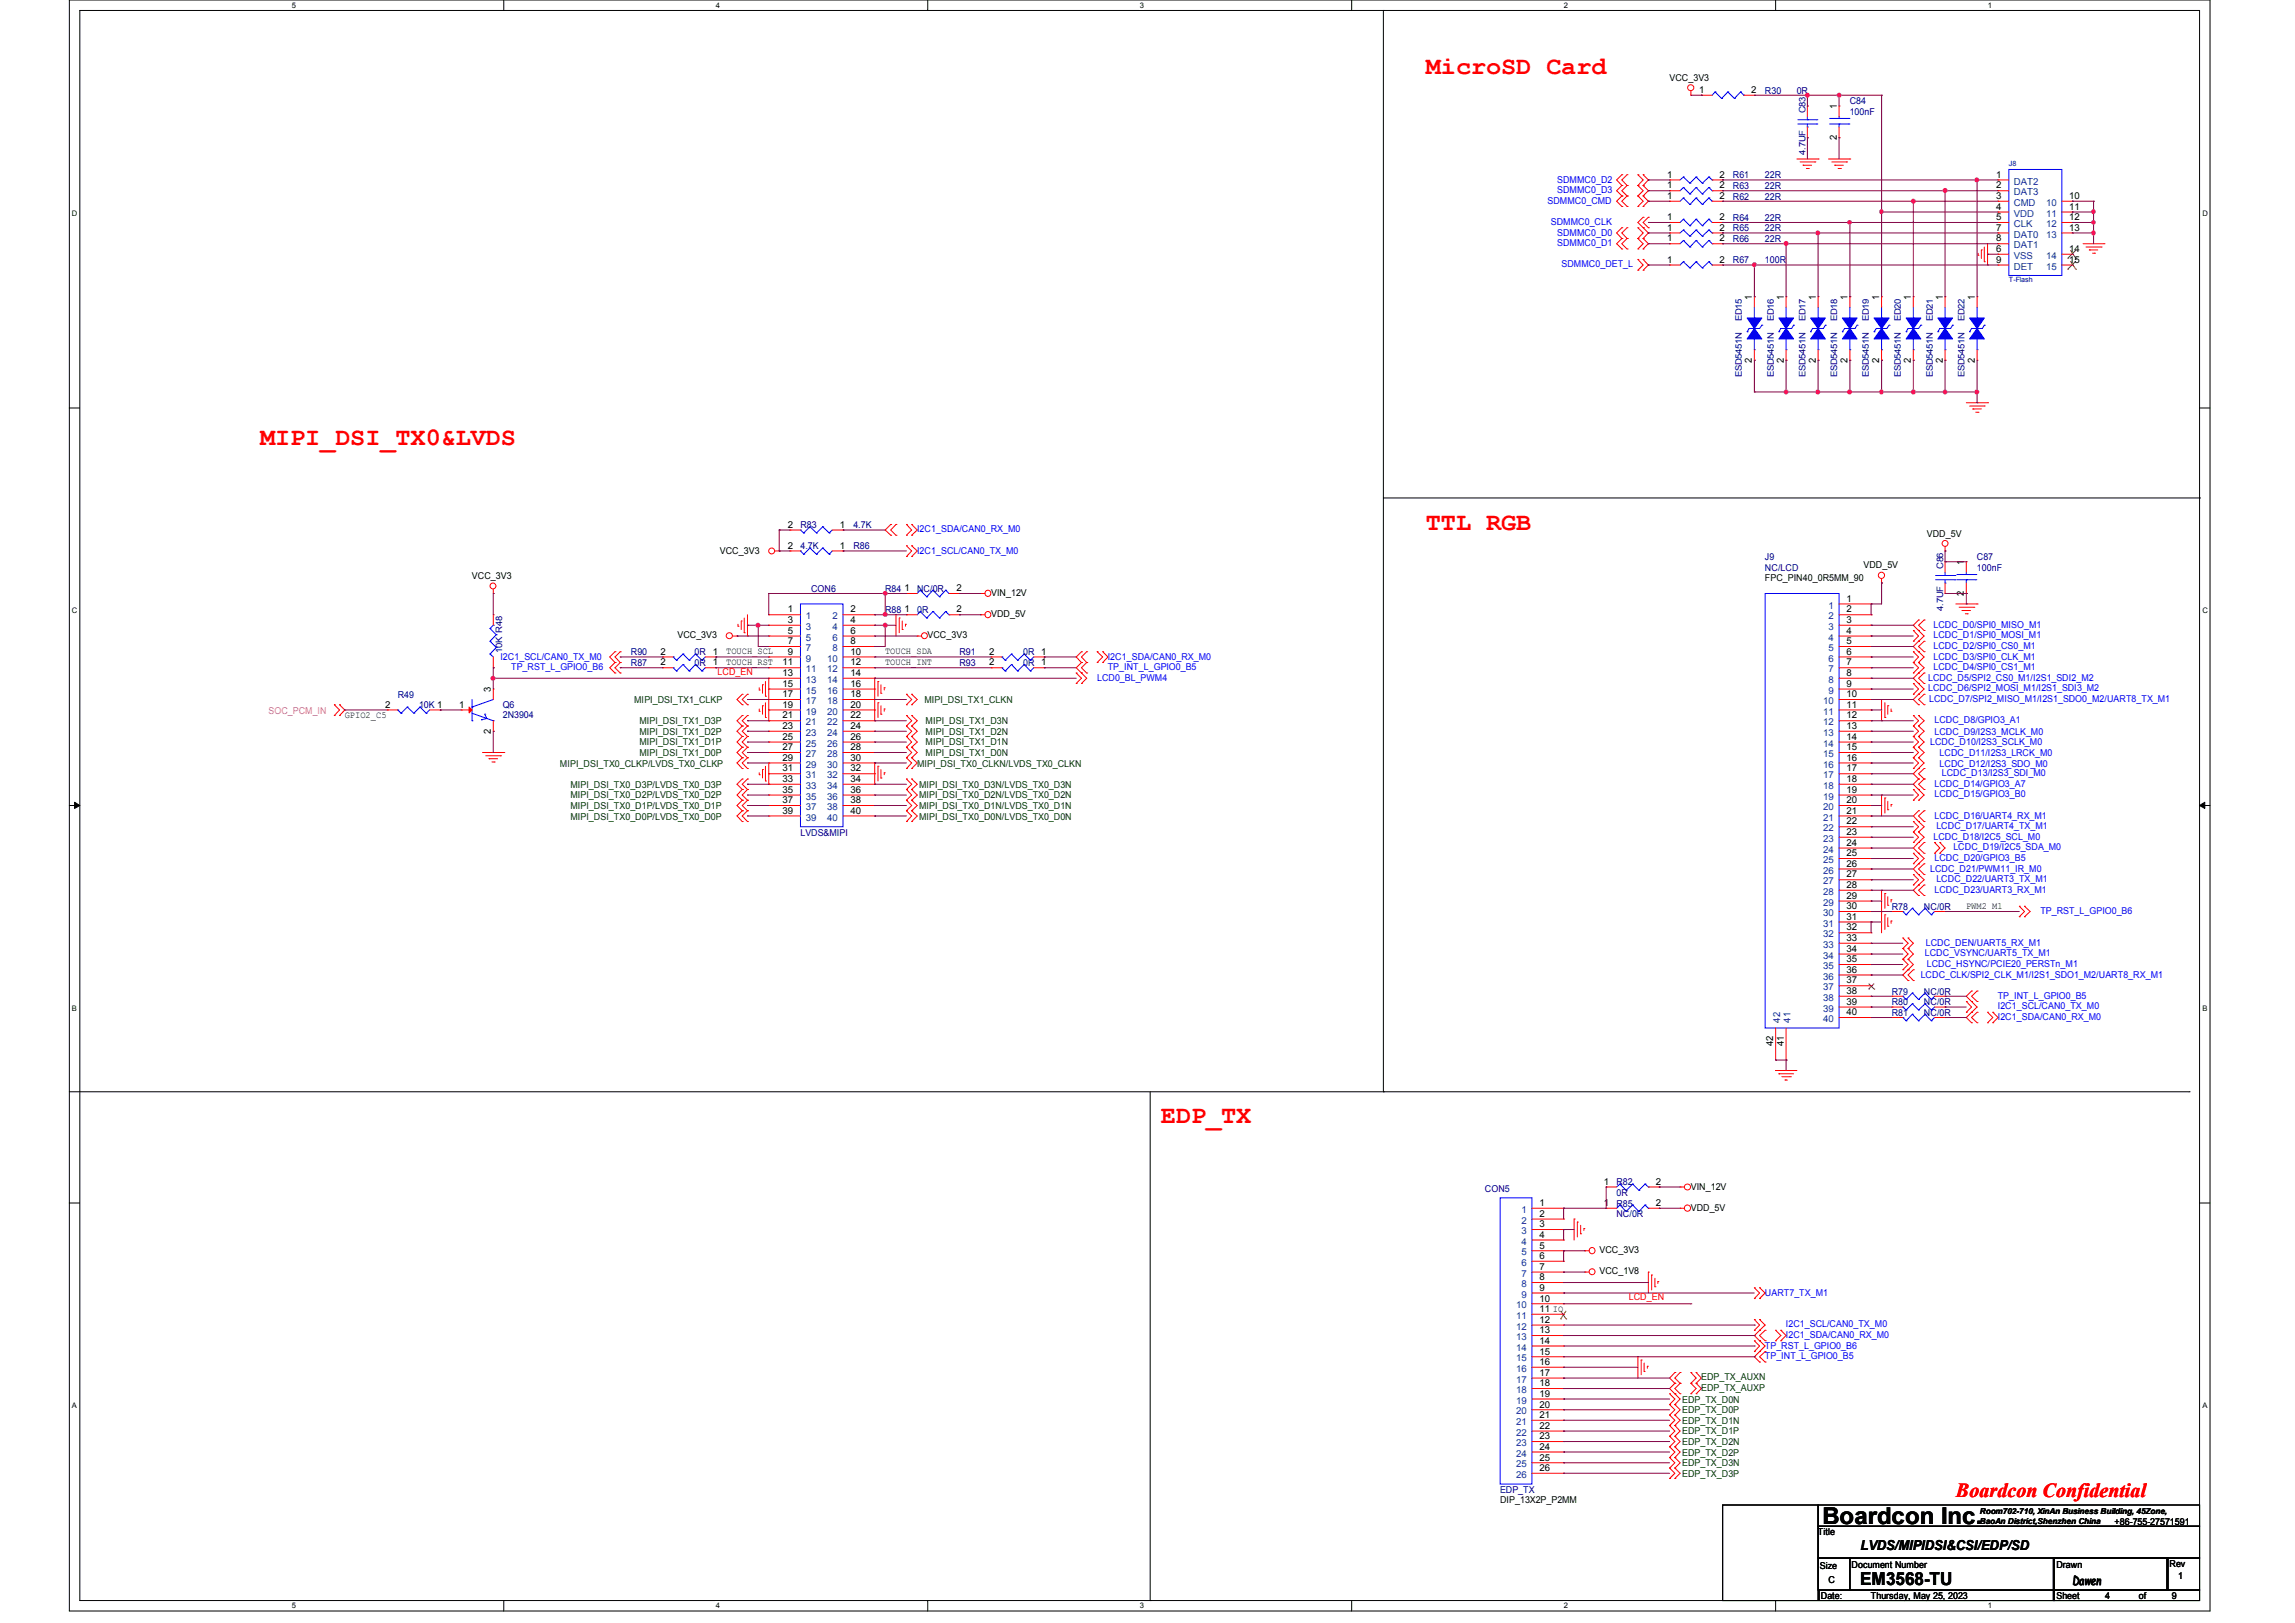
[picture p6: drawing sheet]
<svg xmlns="http://www.w3.org/2000/svg" width="297mm" height="210mm" viewBox="0 0 297 210" stroke-linecap="round" stroke-linejoin="round" font-family="sans-serif">
<defs><g id="words">
<g font-size="3.3" fill="#f00">
<text x="184.5" y="9.6">MicroSD Card</text>
<text x="33.7" y="57.6">MIPI_DSI_TX0&amp;LVDS</text>
<text x="184.5" y="68.5">TTL RGB</text>
<text x="150.2" y="145.3">EDP_TX</text>
</g>
<text font-size="3" x="235.8" y="197.2">Boardcon Inc.</text>
<text font-size="2.6" fill="#f00" x="253.1" y="193.8">Boardcon Confidential</text>
<text font-size="2.3" x="240.7" y="205.1">EM3568-TU</text>
<text font-size="1.8" x="240.8" y="200.5">LVDS/MIPIDSI&amp;CSI/EDP/SD</text>
<text font-size="1.6" x="268.2" y="205.1">Dawen</text>
<g font-size="1.2">
<text x="216" y="10.5">VCC_3V3</text>
<text x="219.9" y="12">1</text>
<text x="226.6" y="12">2</text>
<text x="237.7" y="14.1" transform="rotate(-90 237.7 14.1)">1</text>
<text x="215.8" y="23">1</text>
<text x="222.5" y="23">2</text>
<text x="237.7" y="18.1" transform="rotate(-90 237.7 18.1)">2</text>
<text x="258.3" y="23">1</text>
<text x="215.8" y="24.4">1</text>
<text x="215.8" y="28.5">1</text>
<text x="215.8" y="25.7">1</text>
<text x="215.8" y="29.8">1</text>
<text x="222.5" y="24.4">2</text>
<text x="222.5" y="28.5">2</text>
<text x="222.5" y="25.7">2</text>
<text x="222.5" y="29.8">2</text>
<text x="258.3" y="29.8">7</text>
<text x="258.3" y="24.4">2</text>
<text x="258.3" y="25.7">3</text>
<text x="258.3" y="27.1">4</text>
<text x="258.3" y="28.5">5</text>
<text x="267.8" y="25.7">10</text>
<text x="267.8" y="27.1">11</text>
<text x="267.8" y="28.5">12</text>
<text x="267.8" y="29.8">13</text>
<text x="215.8" y="31.2">1</text>
<text x="215.8" y="34">1</text>
<text x="222.5" y="31.2">2</text>
<text x="222.5" y="34">2</text>
<text x="258.3" y="31.2">8</text>
<text x="258.3" y="32.6">6</text>
<text x="258.3" y="34">9</text>
<text x="267.8" y="32.6">14</text>
<text x="267.8" y="34">15</text>
<text x="226.7" y="38.8" transform="rotate(-90 226.7 38.8)">1</text>
<text x="230.8" y="38.8" transform="rotate(-90 230.8 38.8)">1</text>
<text x="235" y="38.8" transform="rotate(-90 235 38.8)">1</text>
<text x="239.1" y="38.8" transform="rotate(-90 239.1 38.8)">1</text>
<text x="243.2" y="38.8" transform="rotate(-90 243.2 38.8)">1</text>
<text x="247.3" y="38.8" transform="rotate(-90 247.3 38.8)">1</text>
<text x="251.4" y="38.8" transform="rotate(-90 251.4 38.8)">1</text>
<text x="255.6" y="38.8" transform="rotate(-90 255.6 38.8)">1</text>
<text x="226.7" y="46.9" transform="rotate(-90 226.7 46.9)">2</text>
<text x="230.8" y="46.9" transform="rotate(-90 230.8 46.9)">2</text>
<text x="235" y="46.9" transform="rotate(-90 235 46.9)">2</text>
<text x="239.1" y="46.9" transform="rotate(-90 239.1 46.9)">2</text>
<text x="243.2" y="46.9" transform="rotate(-90 243.2 46.9)">2</text>
<text x="247.3" y="46.9" transform="rotate(-90 247.3 46.9)">2</text>
<text x="251.4" y="46.9" transform="rotate(-90 251.4 46.9)">2</text>
<text x="255.6" y="46.9" transform="rotate(-90 255.6 46.9)">2</text>
<text x="93.2" y="71.6">VCC_3V3</text>
<text x="101.9" y="68.3">2</text>
<text x="101.9" y="71">2</text>
<text x="108.7" y="68.3">1</text>
<text x="108.7" y="71">1</text>
<text x="249.4" y="69.4">VDD_5V</text>
<text x="61.1" y="74.9">VCC_3V3</text>
<text x="117" y="76.5">1</text>
<text x="123.8" y="76.5">2</text>
<text x="128.3" y="77.1">VIN_12V</text>
<text x="228.4" y="75.2">FPC_PIN40_0R5MM_90</text>
<text x="239" y="77.9">1</text>
<text x="241.2" y="73.5">VDD_5V</text>
<text x="254.2" y="77.1" transform="rotate(-90 254.2 77.1)">2</text>
<text x="254.2" y="73.1" transform="rotate(-90 254.2 73.1)">1</text>
<text x="87.7" y="82.6">VCC_3V3</text>
<text x="101.9" y="79.2">1</text>
<text x="101.9" y="80.6">3</text>
<text x="101.9" y="82">5</text>
<text x="101.9" y="83.4">7</text>
<text x="110.1" y="79.2">2</text>
<text x="110.1" y="80.6">4</text>
<text x="110.1" y="82">6</text>
<text x="110.1" y="83.4">8</text>
<text x="117" y="79.2">1</text>
<text x="120" y="82.6">VCC_3V3</text>
<text x="123.8" y="79.2">2</text>
<text x="128.3" y="79.8">VDD_5V</text>
<text x="239" y="79.2">2</text>
<text x="239" y="80.6">3</text>
<text x="239" y="82">4</text>
<text x="239" y="83.4">5</text>
<text x="63.5" y="89.5" transform="rotate(-90 63.5 89.5)">3</text>
<text x="85.5" y="84.7">2</text>
<text x="85.5" y="86.1">2</text>
<text x="92.2" y="84.7">1</text>
<text x="92.2" y="86.1">1</text>
<text x="94" y="86">TOUCH_RST</text>
<text x="94" y="84.7">TOUCH_SCL</text>
<text x="101.3" y="86.1">11</text>
<text x="101.3" y="87.5">13</text>
<text x="101.3" y="88.9">15</text>
<text x="101.9" y="84.7">9</text>
<text x="110.1" y="84.7">10</text>
<text x="110.1" y="86.1">12</text>
<text x="110.1" y="87.5">14</text>
<text x="110.1" y="88.9">16</text>
<text x="114.5" y="86">TOUCH_INT</text>
<text x="114.5" y="84.7">TOUCH_SDA</text>
<text x="128" y="86.1">2</text>
<text x="128" y="84.7">2</text>
<text x="134.7" y="86.1">1</text>
<text x="134.7" y="84.7">1</text>
<text x="239" y="84.7">6</text>
<text x="239" y="86.1">7</text>
<text x="239" y="87.5">8</text>
<text x="239" y="88.9">9</text>
<text x="44.6" y="92.9">GPIO2_C5</text>
<text x="49.8" y="91.6">2</text>
<text x="59.4" y="91.6">1</text>
<text x="63.5" y="94.9" transform="rotate(-90 63.5 94.9)">2</text>
<text x="101.3" y="90.2">17</text>
<text x="101.3" y="91.6">19</text>
<text x="101.3" y="93">21</text>
<text x="101.3" y="94.3">23</text>
<text x="101.3" y="95.7">25</text>
<text x="110.1" y="90.2">18</text>
<text x="110.1" y="91.6">20</text>
<text x="110.1" y="93">22</text>
<text x="110.1" y="94.3">24</text>
<text x="110.1" y="95.7">26</text>
<text x="239" y="90.2">10</text>
<text x="239" y="91.6">11</text>
<text x="239" y="93">12</text>
<text x="239" y="94.3">13</text>
<text x="239" y="95.7">14</text>
<text x="101.3" y="97.1">27</text>
<text x="101.3" y="98.4">29</text>
<text x="101.3" y="99.8">31</text>
<text x="101.3" y="101.2">33</text>
<text x="110.1" y="97.1">28</text>
<text x="110.1" y="98.4">30</text>
<text x="110.1" y="99.8">32</text>
<text x="110.1" y="101.2">34</text>
<text x="239" y="97.1">15</text>
<text x="239" y="98.4">16</text>
<text x="239" y="99.8">17</text>
<text x="239" y="101.2">18</text>
<text x="101.3" y="102.6">35</text>
<text x="101.3" y="103.9">37</text>
<text x="101.3" y="105.3">39</text>
<text x="110.1" y="102.6">36</text>
<text x="110.1" y="103.9">38</text>
<text x="110.1" y="105.3">40</text>
<text x="239" y="102.6">19</text>
<text x="239" y="103.9">20</text>
<text x="239" y="105.3">21</text>
<text x="239" y="106.7">22</text>
<text x="239" y="108">23</text>
<text x="239" y="109.4">24</text>
<text x="239" y="110.8">25</text>
<text x="239" y="112.1">26</text>
<text x="239" y="113.5">27</text>
<text x="239" y="114.9">28</text>
<text x="239" y="116.3">29</text>
<text x="239" y="117.6">30</text>
<text x="239" y="119">31</text>
<text x="254.4" y="117.6">PWM2_M1</text>
<text x="239" y="120.4">32</text>
<text x="239" y="121.8">33</text>
<text x="239" y="123.1">34</text>
<text x="239" y="124.5">35</text>
<text x="239" y="125.9">36</text>
<text x="239" y="127.3">37</text>
<text x="239" y="128.6">38</text>
<text x="239" y="130">39</text>
<text x="239" y="131.4">40</text>
<text x="229.5" y="135.3" transform="rotate(-90 229.5 135.3)">42</text>
<text x="230.8" y="135.3" transform="rotate(-90 230.8 135.3)">41</text>
<text x="207.6" y="153.3">1</text>
<text x="214.3" y="153.3">2</text>
<text x="218.8" y="153.9">VIN_12V</text>
<text x="199.2" y="156">1</text>
<text x="199.2" y="157.4">2</text>
<text x="199.2" y="158.8">3</text>
<text x="199.2" y="160.1">4</text>
<text x="199.2" y="161.5">5</text>
<text x="207.6" y="156">1</text>
<text x="214.3" y="156">2</text>
<text x="218.8" y="156.7">VDD_5V</text>
<text x="199.2" y="162.9">6</text>
<text x="199.2" y="164.3">7</text>
<text x="199.2" y="165.7">8</text>
<text x="199.2" y="167">9</text>
<text x="207" y="162.1">VCC_3V3</text>
<text x="207" y="164.9">VCC_1V8</text>
<text x="199.2" y="168.4">10</text>
<text x="199.2" y="169.8">11 IO</text>
<text x="199.2" y="171.2">12</text>
<text x="199.2" y="172.5">13</text>
<text x="199.2" y="173.9">14</text>
<text x="199.2" y="175.3">15</text>
<text x="199.2" y="176.6">16</text>
<text x="199.2" y="178">17</text>
<text x="199.2" y="179.4">18</text>
<text x="199.2" y="180.7">19</text>
<text x="199.2" y="182.1">20</text>
<text x="199.2" y="183.5">21</text>
<text x="199.2" y="184.9">22</text>
<text x="199.2" y="186.2">23</text>
<text x="199.2" y="187.6">24</text>
<text x="199.2" y="189">25</text>
<text x="199.2" y="190.3">26</text>
<text x="194.1" y="194.5">DIP_13X2P_P2MM</text>
<text x="273.7" y="197.3">+86-755-27571591</text>
<text x="235.3" y="198.6">Title</text>
<text x="235.5" y="203">Size</text>
<text x="239.6" y="202.9">Document Number</text>
<text x="266.1" y="202.9">Drawn</text>
<text x="280.8" y="202.7">Rev</text>
<text x="235.6" y="206.9">Date:</text>
<text x="236.6" y="204.8">C</text>
<text x="242.1" y="206.9">Thursday, May 25, 2023</text>
<text x="266.1" y="206.9">Sheet</text>
<text x="272.4" y="206.9">4</text>
<text x="276.8" y="206.9">of</text>
<text x="281.1" y="206.9">9</text>
<text x="281.9" y="204.3">1</text>
</g>
<g font-size="1.2" fill="#000080">
<text x="228.4" y="12.1">R30</text>
<text x="232.5" y="12.1">0R</text>
<text x="233.7" y="14.6" transform="rotate(-90 233.7 14.6)">C83</text>
<text x="239.4" y="13.5">C84</text>
<text x="239.4" y="14.9">100nF</text>
<text x="224.3" y="23.1">R61</text>
<text x="228.4" y="23.1">22R</text>
<text x="233.7" y="20" transform="rotate(-90 233.7 20)">4.7UF</text>
<text x="224.3" y="24.4">R63</text>
<text x="224.3" y="28.6">R64</text>
<text x="224.3" y="25.8">R62</text>
<text x="224.3" y="29.9">R65</text>
<text x="228.4" y="24.4">22R</text>
<text x="228.4" y="28.6">22R</text>
<text x="228.4" y="25.8">22R</text>
<text x="228.4" y="29.9">22R</text>
<text x="224.3" y="31.3">R66</text>
<text x="224.3" y="34">R67</text>
<text x="228.4" y="31.3">22R</text>
<text x="228.4" y="34">100R</text>
<text x="225.4" y="41.5" transform="rotate(-90 225.4 41.5)">ED15</text>
<text x="229.6" y="41.5" transform="rotate(-90 229.6 41.5)">ED16</text>
<text x="233.7" y="41.5" transform="rotate(-90 233.7 41.5)">ED17</text>
<text x="237.8" y="41.5" transform="rotate(-90 237.8 41.5)">ED18</text>
<text x="241.9" y="41.5" transform="rotate(-90 241.9 41.5)">ED19</text>
<text x="246" y="41.5" transform="rotate(-90 246 41.5)">ED20</text>
<text x="250.1" y="41.5" transform="rotate(-90 250.1 41.5)">ED21</text>
<text x="254.2" y="41.5" transform="rotate(-90 254.2 41.5)">ED22</text>
<text x="225.4" y="48.8" transform="rotate(-90 225.4 48.8)">ESD5451N</text>
<text x="229.6" y="48.8" transform="rotate(-90 229.6 48.8)">ESD5451N</text>
<text x="233.7" y="48.8" transform="rotate(-90 233.7 48.8)">ESD5451N</text>
<text x="237.8" y="48.8" transform="rotate(-90 237.8 48.8)">ESD5451N</text>
<text x="241.9" y="48.8" transform="rotate(-90 241.9 48.8)">ESD5451N</text>
<text x="246" y="48.8" transform="rotate(-90 246 48.8)">ESD5451N</text>
<text x="250.1" y="48.8" transform="rotate(-90 250.1 48.8)">ESD5451N</text>
<text x="254.2" y="48.8" transform="rotate(-90 254.2 48.8)">ESD5451N</text>
<text x="103.6" y="68.3">R83</text>
<text x="103.6" y="71.1">4.7K</text>
<text x="110.4" y="68.3">4.7K</text>
<text x="110.4" y="71.1">R86</text>
<text x="105" y="76.6">CON6</text>
<text x="114.5" y="76.6">R84</text>
<text x="118.7" y="76.6">NC/0R</text>
<text x="228.4" y="72.4">J9</text>
<text x="228.4" y="73.8">NC/LCD</text>
<text x="251.5" y="73.6" transform="rotate(-90 251.5 73.6)">C86</text>
<text x="255.8" y="72.4">C87</text>
<text x="255.8" y="73.8">100nF</text>
<text x="114.5" y="79.3">R88</text>
<text x="118.7" y="79.3">0R</text>
<text x="251.5" y="79" transform="rotate(-90 251.5 79)">4.7UF</text>
<text x="65" y="84.5" transform="rotate(-90 65 84.5)">10K R48</text>
<text x="81.7" y="84.8">R90</text>
<text x="81.7" y="86.1">R87</text>
<text x="89.9" y="84.8">0R</text>
<text x="89.9" y="86.1">0R</text>
<text x="124.2" y="86.1">R93</text>
<text x="124.2" y="84.8">R91</text>
<text x="132.4" y="86.1">0R</text>
<text x="132.4" y="84.8">0R</text>
<text x="51.5" y="90.3">R49</text>
<text x="54.2" y="91.7">10K 1</text>
<text x="65.1" y="91.7">Q6</text>
<text x="65.1" y="92.9">2N3904</text>
<text x="103.6" y="108.1">LVDS&amp;MIPI</text>
<text x="244.8" y="117.7">R78</text>
<text x="249" y="117.7">NC/0R</text>
<text x="244.8" y="131.4">R81</text>
<text x="244.8" y="130">R80</text>
<text x="244.8" y="128.7">R79</text>
<text x="249" y="131.4">NC/0R</text>
<text x="249" y="130">NC/0R</text>
<text x="249" y="128.7">NC/0R</text>
<text x="192.2" y="154.2">CON5</text>
<text x="209.2" y="153.4">R82</text>
<text x="209.2" y="154.7">0R</text>
<text x="209.2" y="156.1">R85</text>
<text x="209.2" y="157.5">NC/0R</text>
<text x="194.1" y="193.2">EDP_TX</text>
</g>
<g font-size="1.2" fill="#00f">
<text x="201.5" y="23.6">SDMMC0_D2</text>
<text x="200.3" y="26.4">SDMMC0_CMD</text>
<text x="200.7" y="29.1">SDMMC0_CLK</text>
<text x="201.5" y="25">SDMMC0_D3</text>
<text x="201.5" y="30.5">SDMMC0_D0</text>
<text x="201.5" y="31.8">SDMMC0_D1</text>
<text x="202.1" y="34.6">SDMMC0_DET_L</text>
<text x="118.7" y="68.9">I2C1_SDA/CAN0_RX_M0</text>
<text x="118.7" y="71.6">I2C1_SCL/CAN0_TX_M0</text>
<text x="250.2" y="81.2">LCDC_D0/SPI0_MISO_M1</text>
<text x="250.2" y="82.6">LCDC_D1/SPI0_MOSI_M1</text>
<text x="250.2" y="84">LCDC_D2/SPI0_CS0_M1</text>
<text x="64.8" y="85.3">I2C1_SCL/CAN0_TX_M0</text>
<text x="66.2" y="86.7">TP_RST_L_GPIO0_B6</text>
<text x="142" y="88.1">LCD0_BL_PWM4</text>
<text x="143.4" y="86.7">TP_INT_L_GPIO0_B5</text>
<text x="143.4" y="85.3">I2C1_SDA/CAN0_RX_M0</text>
<text x="249.5" y="88.1">LCDC_D5/SPI2_CS0_M1/I2S1_SDI2_M2</text>
<text x="249.5" y="89.5">LCDC_D6/SPI2_MOSI_M1/I2S1_SDI3_M2</text>
<text x="250.2" y="85.3">LCDC_D3/SPI0_CLK_M1</text>
<text x="250.2" y="86.7">LCDC_D4/SPI0_CS1_M1</text>
<text x="249.7" y="90.8">LCDC_D7/SPI2_MISO_M1/I2S1_SDO0_M2/UART8_TX_M1</text>
<text x="250.3" y="93.6">LCDC_D8/GPIO3_A1</text>
<text x="250.3" y="95.1">LCDC_D9/I2S3_MCLK_M0</text>
<text x="249.8" y="96.4">LCDC_D10/I2S3_SCLK_M0</text>
<text x="250.3" y="101.8">LCDC_D14/GPIO3_A7</text>
<text x="251" y="97.8">LCDC_D11/I2S3_LRCK_M0</text>
<text x="251" y="99.2">LCDC_D12/I2S3_SDO_M0</text>
<text x="251.3" y="100.4">LCDC_D13/I2S3_SDI_M0</text>
<text x="250.3" y="103.2">LCDC_D15/GPIO3_B0</text>
<text x="250.3" y="105.9">LCDC_D16/UART4_RX_M1</text>
<text x="250.6" y="107.3">LCDC_D17/UART4_TX_M1</text>
<text x="249.8" y="112.8">LCDC_D21/PWM11_IR_M0</text>
<text x="250.2" y="108.7">LCDC_D18/I2C5_SCL_M0</text>
<text x="250.3" y="111.4">LCDC_D20/GPIO3_B5</text>
<text x="252.8" y="110">LCDC_D19/I2C5_SDA_M0</text>
<text x="250.3" y="115.5">LCDC_D23/UART3_RX_M1</text>
<text x="250.6" y="114.1">LCDC_D22/UART3_TX_M1</text>
<text x="264.1" y="118.3">TP_RST_L_GPIO0_B6</text>
<text x="249.1" y="123.7">LCDC_VSYNC/UART5_TX_M1</text>
<text x="249.2" y="122.4">LCDC_DEN/UART5_RX_M1</text>
<text x="249.4" y="125.1">LCDC_HSYNC/PCIE20_PERSTn_M1</text>
<text x="248.6" y="126.5">LCDC_CLK/SPI2_CLK_M1/I2S1_SDO1_M2/UART8_RX_M1</text>
<text x="258.5" y="129.2">TP_INT_L_GPIO0_B5</text>
<text x="258.5" y="130.6">I2C1_SCL/CAN0_TX_M0</text>
<text x="258.5" y="132">I2C1_SDA/CAN0_RX_M0</text>
<text x="228.4" y="167.6">UART7_TX_M1</text>
<text x="231.1" y="171.7">I2C1_SCL/CAN0_TX_M0</text>
<text x="231.1" y="173.1">I2C1_SDA/CAN0_RX_M0</text>
<text x="228.4" y="174.5">TP_RST_L_GPIO0_B6</text>
<text x="228.4" y="175.9">TP_INT_L_GPIO0_B5</text>
</g>
<g font-size="1.2" fill="#004080">
<text x="260.6" y="23.9">DAT2</text>
<text x="260.6" y="25.3">DAT3</text>
<text x="260.6" y="26.6">CMD</text>
<text x="260.6" y="28">VDD</text>
<text x="260.6" y="29.4">CLK</text>
<text x="264.8" y="26.6">10</text>
<text x="264.8" y="28">11</text>
<text x="264.8" y="29.4">12</text>
<text x="260.6" y="30.7">DAT0</text>
<text x="260.6" y="32.1">DAT1</text>
<text x="260.6" y="33.5">VSS</text>
<text x="260.6" y="34.9">DET</text>
<text x="264.8" y="30.7">13</text>
<text x="264.8" y="33.5">14</text>
<text x="264.8" y="34.9">15</text>
<text x="104.3" y="80.1">1</text>
<text x="104.3" y="81.5">3</text>
<text x="104.3" y="82.9">5</text>
<text x="107.7" y="80.1">2</text>
<text x="107.7" y="81.5">4</text>
<text x="107.7" y="82.9">6</text>
<text x="236.6" y="78.7">1</text>
<text x="236.6" y="80.1">2</text>
<text x="236.6" y="81.5">3</text>
<text x="236.6" y="82.9">4</text>
<text x="104.3" y="84.2">7</text>
<text x="104.3" y="85.6">9</text>
<text x="104.3" y="87">11</text>
<text x="104.3" y="88.3">13</text>
<text x="104.3" y="89.7">15</text>
<text x="107.1" y="85.6">10</text>
<text x="107.1" y="87">12</text>
<text x="107.1" y="88.3">14</text>
<text x="107.1" y="89.7">16</text>
<text x="107.7" y="84.2">8</text>
<text x="236.6" y="84.2">5</text>
<text x="236.6" y="85.6">6</text>
<text x="236.6" y="87">7</text>
<text x="236.6" y="88.3">8</text>
<text x="236.6" y="89.7">9</text>
<text x="104.3" y="91.1">17</text>
<text x="104.3" y="92.5">19</text>
<text x="104.3" y="93.9">21</text>
<text x="104.3" y="95.2">23</text>
<text x="107.1" y="91.1">18</text>
<text x="107.1" y="92.5">20</text>
<text x="107.1" y="93.9">22</text>
<text x="107.1" y="95.2">24</text>
<text x="236" y="91.1">10</text>
<text x="236" y="92.5">11</text>
<text x="236" y="93.9">12</text>
<text x="236" y="95.2">13</text>
<text x="104.3" y="96.6">25</text>
<text x="104.3" y="98">27</text>
<text x="104.3" y="99.3">29</text>
<text x="104.3" y="100.7">31</text>
<text x="107.1" y="96.6">26</text>
<text x="107.1" y="98">28</text>
<text x="107.1" y="99.3">30</text>
<text x="107.1" y="100.7">32</text>
<text x="236" y="96.6">14</text>
<text x="236" y="98">15</text>
<text x="236" y="99.3">16</text>
<text x="236" y="100.7">17</text>
<text x="104.3" y="102.1">33</text>
<text x="104.3" y="103.5">35</text>
<text x="104.3" y="104.8">37</text>
<text x="104.3" y="106.2">39</text>
<text x="107.1" y="102.1">34</text>
<text x="107.1" y="103.5">36</text>
<text x="107.1" y="104.8">38</text>
<text x="107.1" y="106.2">40</text>
<text x="236" y="102.1">18</text>
<text x="236" y="103.5">19</text>
<text x="236" y="104.8">20</text>
<text x="236" y="106.2">21</text>
<text x="236" y="107.6">22</text>
<text x="236" y="108.9">23</text>
<text x="236" y="110.3">24</text>
<text x="236" y="111.7">25</text>
<text x="236" y="113">26</text>
<text x="236" y="114.4">27</text>
<text x="236" y="115.8">28</text>
<text x="236" y="117.2">29</text>
<text x="236" y="118.5">30</text>
<text x="236" y="119.9">31</text>
<text x="236" y="121.3">32</text>
<text x="236" y="122.6">33</text>
<text x="236" y="124">34</text>
<text x="236" y="125.4">35</text>
<text x="236" y="126.7">36</text>
<text x="236" y="128.1">37</text>
<text x="236" y="129.5">38</text>
<text x="236" y="130.9">39</text>
<text x="230.4" y="132.3" transform="rotate(-90 230.4 132.3)">42</text>
<text x="231.7" y="132.3" transform="rotate(-90 231.7 132.3)">41</text>
<text x="236" y="132.2">40</text>
<text x="196.9" y="156.9">1</text>
<text x="196.9" y="158.3">2</text>
<text x="196.9" y="159.7">3</text>
<text x="196.9" y="161">4</text>
<text x="196.9" y="162.4">5</text>
<text x="196.9" y="163.8">6</text>
<text x="196.9" y="165.2">7</text>
<text x="196.9" y="166.5">8</text>
<text x="196.9" y="167.9">9</text>
<text x="196.2" y="169.3">10</text>
<text x="196.2" y="170.6">11</text>
<text x="196.2" y="172">12</text>
<text x="196.2" y="173.4">13</text>
<text x="196.2" y="174.8">14</text>
<text x="196.2" y="176.1">15</text>
<text x="196.2" y="177.5">16</text>
<text x="196.2" y="178.9">17</text>
<text x="196.2" y="180.3">18</text>
<text x="196.2" y="181.6">19</text>
<text x="196.2" y="183">20</text>
<text x="196.2" y="184.4">21</text>
<text x="196.2" y="185.8">22</text>
<text x="196.2" y="187.1">23</text>
<text x="196.2" y="188.5">24</text>
<text x="196.2" y="189.9">25</text>
<text x="196.2" y="191.2">26</text>
</g>
<g font-size="1.2" fill="#f00">
<text x="92.9" y="87.3">LCD_EN</text>
<text x="210.8" y="168.2">LCD_EN</text>
</g>
<text font-size="1.2" fill="#f0f" x="34.8" y="92.3">SOC_PCM_IN</text>
<g font-size="1.2" fill="#004000">
<text x="82.1" y="91">MIPI_DSI_TX1_CLKP</text>
<text x="82.8" y="95.1">MIPI_DSI_TX1_D2P</text>
<text x="82.8" y="93.7">MIPI_DSI_TX1_D3P</text>
<text x="119.6" y="91">MIPI_DSI_TX1_CLKN</text>
<text x="119.8" y="95.1">MIPI_DSI_TX1_D2N</text>
<text x="119.8" y="93.7">MIPI_DSI_TX1_D3N</text>
<text x="72.5" y="99.2">MIPI_DSI_TX0_CLKP/LVDS_TX0_CLKP</text>
<text x="73.8" y="101.9">MIPI_DSI_TX0_D3P/LVDS_TX0_D3P</text>
<text x="82.8" y="97.8">MIPI_DSI_TX1_D0P</text>
<text x="82.8" y="96.4">MIPI_DSI_TX1_D1P</text>
<text x="118.7" y="99.2">MIPI_DSI_TX0_CLKN/LVDS_TX0_CLKN</text>
<text x="118.9" y="101.9">MIPI_DSI_TX0_D3N/LVDS_TX0_D3N</text>
<text x="119.8" y="97.8">MIPI_DSI_TX1_D0N</text>
<text x="119.8" y="96.4">MIPI_DSI_TX1_D1N</text>
<text x="73.8" y="106">MIPI_DSI_TX0_D0P/LVDS_TX0_D0P</text>
<text x="73.8" y="104.7">MIPI_DSI_TX0_D1P/LVDS_TX0_D1P</text>
<text x="73.8" y="103.3">MIPI_DSI_TX0_D2P/LVDS_TX0_D2P</text>
<text x="118.9" y="106">MIPI_DSI_TX0_D0N/LVDS_TX0_D0N</text>
<text x="118.9" y="104.7">MIPI_DSI_TX0_D1N/LVDS_TX0_D1N</text>
<text x="118.9" y="103.3">MIPI_DSI_TX0_D2N/LVDS_TX0_D2N</text>
<text x="220.2" y="178.6">EDP_TX_AUXN</text>
<text x="217.7" y="182.9">EDP_TX_D0P</text>
<text x="217.7" y="181.5">EDP_TX_D0N</text>
<text x="217.7" y="185.6">EDP_TX_D1P</text>
<text x="217.7" y="184.2">EDP_TX_D1N</text>
<text x="220.2" y="180">EDP_TX_AUXP</text>
<text x="217.7" y="188.3">EDP_TX_D2P</text>
<text x="217.7" y="187">EDP_TX_D2N</text>
<text x="217.7" y="191.1">EDP_TX_D3P</text>
<text x="217.7" y="189.7">EDP_TX_D3N</text>
</g>
<g font-size="1.1">
<text x="256.2" y="197.2">BaoAn District,Shenzhen China</text>
<text x="256.2" y="195.9">Room702-710, XinAn Business Building, 45Zone,</text>
</g>
<g font-size="1">
<text x="37.8" y="1">5</text>
<text x="92.6" y="1">4</text>
<text x="147.5" y="1">3</text>
<text x="202.4" y="1">2</text>
<text x="257.2" y="1">1</text>
<text x="9.3" y="27.9">D</text>
<text x="285" y="27.9">D</text>
<text x="9.3" y="79.4">C</text>
<text x="285" y="79.4">C</text>
<text x="9.3" y="130.8">B</text>
<text x="285" y="130.8">B</text>
<text x="9.3" y="182.2">A</text>
<text x="285" y="182.2">A</text>
<text x="37.8" y="208.1">5</text>
<text x="92.6" y="208.1">4</text>
<text x="147.5" y="208.1">3</text>
<text x="202.4" y="208.1">2</text>
<text x="257.2" y="208.1">1</text>
</g>
<g font-size=".9" fill="#000080">
<text x="260" y="21.4">J8</text>
<text x="260" y="36.5">T-Flash</text>
</g>
</g></defs>
<path d="M9 0h277v208.4h-277zM10.3 1.4h274.3v205.7h-274.3z" fill="none" stroke="#000" stroke-width=".13"/>
<g fill="#fff">
<path d="M37.8 .1h.5v1.1h-.5z"/>
<path d="M37.8 207.2h.5v1.1h-.5z"/>
</g>
<path d="M65.2 0v1.4M65.2 207.1v1.3" fill="none" stroke="#000" stroke-width=".13"/>
<g fill="#fff">
<path d="M92.6 .1h.6v1.1h-.6z"/>
<path d="M92.6 207.2h.6v1.1h-.6z"/>
</g>
<path d="M120.1 0v1.4M120.1 207.1v1.3" fill="none" stroke="#000" stroke-width=".13"/>
<g fill="#fff">
<path d="M147.5 .1h.5v1.1h-.5z"/>
<path d="M147.5 207.2h.5v1.1h-.5z"/>
</g>
<path d="M174.9 0v1.4M174.9 207.1v1.3" fill="none" stroke="#000" stroke-width=".13"/>
<g fill="#fff">
<path d="M202.4 .1h.5v1.1h-.5z"/>
<path d="M202.4 207.2h.5v1.1h-.5z"/>
</g>
<path d="M229.8 0v1.4M229.8 207.1v1.3" fill="none" stroke="#000" stroke-width=".13"/>
<g fill="#fff">
<path d="M257.2 .1h.6v1.1h-.6z"/>
<path d="M257.2 207.2h.6v1.1h-.6z"/>
<path d="M9.3 27.1h.7v1.1h-.7z"/>
<path d="M285 27.1h.7v1.1h-.7z"/>
<path d="M9.3 78.5h.7v1.1h-.7z"/>
<path d="M285 78.5h.7v1.1h-.7z"/>
</g>
<path d="M9 52.8h1.3M284.6 52.8h1.4" fill="none" stroke="#000" stroke-width=".13"/>
<g fill="#fff">
<path d="M9.3 129.9h.6v1.1h-.6z"/>
<path d="M285 129.9h.6v1.1h-.6z"/>
</g>
<path d="M9 104.2h1.3M284.6 104.2h1.4" fill="none" stroke="#000" stroke-width=".13"/>
<path d="M9.7 103.8l.6 .4-.6 .4zM284.6 104.2l.7-.4v.8z" fill="#000" stroke="#000" stroke-width=".13"/>
<g fill="#fff">
<path d="M9.3 181.4h.6v1.1h-.6z"/>
<path d="M285 181.4h.6v1.1h-.6z"/>
</g>
<g fill="none" stroke="#000" stroke-width=".13">
<path d="M179 1.4h.1M179 1.4v139.9M179 64.4h105.6M284.6 64.4h.1M9 155.7h1.3M9 141.3h274.3M148.8 141.3v65.8M179 141.3h.1M283.3 141.3h.1M284.6 155.7h1.4M222.9 194.7h12.4v12.4h-12.4zM235.3 194.7h49.3v2.8h-49.3z"/>
<path d="M235.3 197.5h49.3v4.1h-49.3zM148.8 207.1h.1M235.3 201.6h4.1v4.1h-4.1zM235.4 205.7h30.5v1.4h-30.5zM239.4 201.6h41.1v4.1h-41.1zM265.7 205.7h18.9v1.4h-18.9zM265.7 201.6h.1M265.7 201.6v4.1M265.9 201.6h14.5v4.1h-14.5zM280.5 201.6h4.1v4.1h-4.1z"/>
</g>
<g fill="none" stroke="#f00" stroke-width=".13">
<path d="M218.8 12.3h.1M218.8 11.8v.5M220.2 12.3h.1M220.2 12.3h1.4M225.7 12.3h1.3M227 12.3h.1M233.9 17.8h.1M233.9 13.7h.1M233.9 13.7v1.4M233.9 16.4v1.4M238 13.7h.1M238 17.8h.1"/>
<path d="M238 13.7v1.4M238 16.4v1.4M209.9 24h.1M209.9 22.6h.1M209.9 25.4h.1M209.9 26.7h.1M209.9 30.9h.1M209.9 29.5h.1M209.9 32.2h.1M209.9 22.6l-.7 .7 .7 .7M209.9 24l-.7 .7 .7 .7M209.9 29.5l-.7 .6 .7 .8"/>
<path d="M209.9 25.4l-.7 .6 .7 .7M209.9 30.9l-.7 .6 .7 .7M210.6 24h.1M210.6 22.6h.1M210.6 25.4h.1M210.6 26.7h.1M210.6 30.9h.1M210.6 29.5h.1M210.6 32.2h.1M210.6 22.6l-.7 .7 .7 .7M210.6 24l-.7 .7 .7 .7M210.6 25.4l-.7 .6 .7 .7"/>
<path d="M210.6 30.9l-.7 .6 .7 .7M210.6 29.5l-.7 .6 .7 .8M212 24h.1M212 22.6h.1M212 25.4h.1M212 26.7h.1M212 30.9h.1M212 29.5h.1M212 32.2h.1M212 35h.1M212 33.6h.1M212 22.6l.6 .7-.6 .7"/>
<path d="M212 24l.6 .7-.6 .7M212 25.4l.6 .6-.6 .7M212 29.5l.6 .6-.6 .8M212 30.9l.6 .6-.6 .7M212 33.6l.6 .7-.6 .7M212.6 22.6h.1M212.6 24h.1M212.6 25.4h.1M212.6 26.7h.1M212.6 29.5h.1M212.6 28.1h.1M212.6 30.9h.1"/>
<path d="M212.6 32.2h.1M212.6 33.6h.1M212.6 35h.1M212.6 22.6l.7 .7-.7 .7M212.6 24l.7 .7-.7 .7M212.6 25.4l.7 .6-.7 .7M212.6 28.1l-.6 .7 1.3 1.3-.7 .8M212.6 30.9l.7 .6-.7 .7M212.6 33.6l.7 .7-.7 .7M213.3 29.5h.1M213.3 28.1h.1M213.3 28.1l-.7 .7 .7 .7"/>
<path d="M216.1 24.7h.1M216.1 31.5h.1M216.1 28.8h.1M216.1 34.3h.1M216.1 26h.1M216.1 30.1h.1M216.1 23.3h.1M216.1 31.5h1.3M216.1 30.1h1.3M216.1 23.3h1.3M216.1 24.7h1.3M216.1 26h1.3"/>
<path d="M216.1 28.8h1.3M216.1 34.3h1.3M221.6 31.5h1.3M221.6 30.1h1.3M221.6 23.3h1.3M221.6 24.7h1.3M221.6 26h1.3M221.6 28.8h1.3M221.6 34.3h1.3M222.9 24.7h.1M222.9 31.5h.1M222.9 28.8h.1"/>
<path d="M222.9 34.3h.1M222.9 26h.1M222.9 30.1h.1M222.9 23.3h.1M227 38.4h.1M227 38.4v1.4M231.1 38.4h.1M231.1 38.4v1.4M232.5 20.6h2.8M233 21h1.9M233.3 21.4h.1M233.3 21.4h1.1"/>
<path d="M233.8 21.8h.2M234 21.8h.1M234.9 21h.1M235.3 20.6h.1M235.3 38.4h.1M235.3 38.4v1.4M236.6 20.6h2.8M237.1 21h1.9M237.4 21.4h.1M237.4 21.4h1.1M237.9 21.8h.3M238.2 21.8h.1"/>
<path d="M239 21h.1M239.4 20.6h.1M239.4 38.4h.1M239.4 38.4v1.4M243.5 38.4h.1M243.5 38.4v1.4M247.6 38.4h.1M247.6 38.4v1.4M251.7 38.4h.1M251.7 38.4v1.4M255.9 38.4h.1M255.9 38.4v1.4"/>
<path d="M256 33h.1M256 32.8v.2M256.4 32.3h.1M256.4 32.3v1.1M256.8 33.9h.1M256.8 32v1.9M257.2 34.3h.1M257.2 31.5v2.8M258.6 30.1h.1M258.6 31.5h.1M258.6 23.3h.1M258.6 24.7h.1"/>
<path d="M258.6 26h.1M258.6 27.4h.1M258.6 28.8h.1M258.6 32.9h.1M258.6 34.3h.1M258.6 31.5h1.4M258.6 30.1h1.4M258.6 23.3h1.4M258.6 24.7h1.4M258.6 26h1.4M258.6 27.4h1.4M258.6 28.8h1.4"/>
<path d="M258.6 32.9h1.4M258.6 34.3h1.4M266.8 30.1h1.4M266.8 26h1.4M266.8 27.4h1.4M266.8 28.8h1.4M266.8 32.9h1.4M266.8 34.3h1.4M268.2 26h.1M268.2 27.4h.1M268.2 28.8h.1M268.2 30.1h.1"/>
<path d="M268.2 32.9h.1M268.2 34.3h.1M269.6 31.5h2.7M270 32h1.9M270.4 32.3h.1M270.4 32.3h1.1M270.8 32.8h.3M271.1 32.8h.1M271.9 32h.1M272.3 31.5h.1M227 46.6h.1M227 45.3v1.3"/>
<path d="M231.1 46.6h.1M231.1 45.3v1.3M235.3 46.6h.1M235.3 45.3v1.3M239.4 46.6h.1M239.4 45.3v1.3M243.5 46.6h.1M243.5 45.3v1.3M247.6 46.6h.1M247.6 45.3v1.3M251.7 46.6h.1M251.7 45.3v1.3"/>
<path d="M254.5 52.1h2.7M254.9 52.5h1.9M255.3 52.9h.1M255.3 52.9h1.1M255.7 53.3h.3M255.9 46.6h.1M255.9 45.3v1.3M256 53.3h.1M256.8 52.5h.1M257.2 52.1h.1M63.8 76.8h.1M63.8 79.5h.1"/>
<path d="M63.8 76.2v.6M63.8 79.5v1.4M96.3 80v1.9M96.7 79.5v2.8M99.5 79.5h.1M99.5 79.5h4.1M100.3 71.3h.5M100.8 71.3h.1M102.2 68.6h.1M102.2 71.3h.1M102.2 71.3h1.4M102.2 68.6h1.4"/>
<path d="M107.7 71.3h1.4M107.7 68.6h1.4M109.1 68.6h.1M109.1 71.3h.1M109.1 79.5h4.1M113.2 79.5h.1M115.3 67.9h.1M115.3 69.3h.1M115.3 67.9l-.7 .7 .7 .7M116 79.5h.1M116 69.3h.1M116 67.9h.1"/>
<path d="M116 79.5v2.8M116 67.9l-.7 .7 .7 .7M116.4 80h.1M116.4 80v1.9M117.3 69.3h.1M117.3 67.9h.1M117.3 72h.1M117.3 70.6h.1M117.3 76.8h.1M117.3 79.5h.1M117.3 76.8h1.4M117.3 79.5h1.4"/>
<path d="M117.3 67.9l.7 .7-.7 .7M117.3 70.6l.7 .7-.7 .7M118 69.3h.1M118 67.9h.1M118 72h.1M118 70.6h.1M118 67.9l.7 .7-.7 .7M118 70.6l.7 .7-.7 .7M122.8 76.8h1.4M122.8 79.5h1.4M124.2 76.8h.1M124.2 79.5h.1"/>
<path d="M126.9 76.8h.1M126.9 79.5h.1M126.9 76.8h.6M126.9 79.5h.6M238 78.1h4.1M238 79.5h4.1M242.1 78.1h.1M242.1 79.5h.1M243.5 75.4h.1M243.5 74.9v.5M251.7 71.3h.1M251.7 76.8h.1"/>
<path d="M251.7 72.7h.1M251.7 70.7v.6M251.7 72.7v1.3M251.7 75.4v1.4M253.1 78.1h2.8M253.5 78.6h1.9M253.9 79h.1M253.9 79h1.1M254.3 79.4h.3M254.5 72.7h.1M254.5 76.8h.1M254.5 72.7v1.3"/>
<path d="M254.5 75.4v1.4M254.6 79.4h.1M255.4 78.6h.1M255.9 78.1h.1M43.3 92.6h.1M43.3 91.2h.1M43.3 91.2l.6 .7-.6 .7M43.9 91.2h.1M43.9 92.6h.1M43.9 91.2l.7 .7-.7 .7M50.1 91.9h.1M50.1 91.9h1.4"/>
<path d="M55.6 91.9h1.4M57 91.9h.1M59.7 91.9h.1M59.7 91.9h1.4M62.4 97.4h2.8M62.9 97.8h1.9M63.3 98.2h.1M63.3 98.2h1.1M63.7 98.6h.3M63.8 94.6h.1M63.8 89.2h.1M63.8 86.4h.1"/>
<path d="M63.8 85v1.4M63.8 89.2v1.3M63.8 93.3v1.3M64 98.6h.1M64.8 97.8h.1M65.2 97.4h.1M79.6 85.7h.1M79.6 84.3h.1M79.6 87.1h.1M79.6 84.3l-.7 .7 .7 .7M79.6 85.7l-.7 .7 .7 .7M80.3 85.7h.1"/>
<path d="M80.3 84.3h.1M80.3 87.1h.1M80.3 84.3l-.7 .7 .7 .7M80.3 85.7l-.7 .7 .7 .7M85.8 85h.1M85.8 86.4h.1M85.8 85h1.3M85.8 86.4h1.3M91.3 85h1.3M91.3 86.4h1.3M92.6 85h.1M92.6 86.4h.1"/>
<path d="M94.8 82.3h.6M95.4 82.3h.1M95.5 81h.1M95.5 80.8v.2M95.9 80.3h.1M95.9 80.3v1.1M96.1 99.4h.1M96.1 98h.1M96.1 96.7h.1M96.1 95.3h.1M96.1 91.2h.1M96.1 89.8h.1"/>
<path d="M96.1 93.9h.1M96.1 92.6h.1M96.1 98l-.7 .7 .7 .7M96.1 96.7l-.7 .7 .7 .6M96.1 95.3l-.7 .7 .7 .7M96.1 89.8l-.7 .7 .7 .7M96.1 93.9l-.7 .7 .7 .7M96.1 92.6l-.7 .7 .7 .6M96.3 81.9h.1M96.7 82.3h.1M96.7 99.4h.1M96.7 98h.1"/>
<path d="M96.7 96.7h.1M96.7 95.3h.1M96.7 91.2h.1M96.7 89.8h.1M96.7 93.9h.1M96.7 92.6h.1M96.7 98l-.6 .7 .6 .7M96.7 96.7l-.6 .7 .6 .6M96.7 95.3l-.6 .7 .6 .7M96.7 89.8l-.6 .7 .6 .7M96.7 93.9l-.6 .7 .6 .7M96.7 92.6l-.6 .7 .6 .6"/>
<path d="M98.3 89.3h.1M98.3 92h.1M98.3 89v.3M98.3 91.7v.3M98.3 100v.2M98.7 88.6h.1M98.7 91.3h.1M98.7 99.6h.1M98.7 88.6v1.1M98.7 91.3v1.1M98.7 99.6v1.1M99.1 90.1h.1"/>
<path d="M99.1 92.8h.1M99.1 88.2v1.9M99.1 90.9v1.9M99.1 99.1v1.9M99.5 90.5h.1M99.5 93.3h.1M99.5 80.9h.1M99.5 82.3h.1M99.5 83.7h.1M99.5 85h.1M99.5 86.4h.1M99.5 87.8h.1"/>
<path d="M99.5 89.2h.1M99.5 91.9h.1M99.5 94.6h.1M99.5 96h.1M99.5 97.4h.1M99.5 98.7h.1M99.5 87.8v5.5M99.5 98.7v2.8M99.5 82.3h4.1M99.5 97.4h4.1M99.5 80.9h4.1M99.5 83.7h4.1"/>
<path d="M99.5 85h4.1M99.5 86.4h4.1M99.5 87.8h4.1M99.5 89.2h4.1M99.5 90.5h4.1M99.5 91.9h4.1M99.5 93.3h4.1M99.5 94.6h4.1M99.5 96h4.1M99.5 98.7h4.1M109.1 82.3h4.1M109.1 97.4h4.1"/>
<path d="M109.1 80.9h4.1M109.1 83.7h4.1M109.1 85h4.1M109.1 86.4h4.1M109.1 87.8h4.1M109.1 89.2h4.1M109.1 90.5h4.1M109.1 91.9h4.1M109.1 93.3h4.1M109.1 94.6h4.1M109.1 96h4.1M109.1 98.7h4.1"/>
<path d="M113.2 87.8h.1M113.2 90.5h.1M113.2 98.7h.1M113.2 80.9h.1M113.2 82.3h.1M113.2 83.7h.1M113.2 85h.1M113.2 86.4h.1M113.2 89.2h.1M113.2 91.9h.1M113.2 93.3h.1M113.2 94.6h.1"/>
<path d="M113.2 96h.1M113.2 97.4h.1M113.2 87.8v5.5M113.2 98.7v2.8M113.6 88.2h.1M113.6 90.9h.1M113.6 99.1h.1M113.6 88.2v1.9M113.6 90.9v1.9M113.6 99.1v1.9M114 89.7h.1M114 92.4h.1"/>
<path d="M114 88.6v1.1M114 91.3v1.1M114 99.6v1.1M114.4 89h.1M114.4 91.7h.1M114.4 100h.1M114.4 89v.3M114.4 91.7v.3M114.4 100v.2M116.8 81.4h.1M116.8 80.3v1.1M117.2 80.8h.1"/>
<path d="M117.2 80.8v.2M117.3 99.4h.1M117.3 98h.1M117.3 96.7h.1M117.3 95.3h.1M117.3 91.2h.1M117.3 89.8h.1M117.3 93.9h.1M117.3 92.6h.1M117.3 98l.7 .7-.7 .7M117.3 96.7l.7 .7-.7 .6M117.3 95.3l.7 .7-.7 .7"/>
<path d="M117.3 89.8l.7 .7-.7 .7M117.3 93.9l.7 .7-.7 .7M117.3 92.6l.7 .7-.7 .6M118 99.4h.1M118 98h.1M118 96.7h.1M118 95.3h.1M118 91.2h.1M118 89.8h.1M118 93.9h.1M118 92.6h.1M118 98l.7 .7-.7 .7"/>
<path d="M118 96.7l.7 .7-.7 .6M118 95.3l.7 .7-.7 .7M118 89.8l.7 .7-.7 .7M118 93.9l.7 .7-.7 .7M118 92.6l.7 .7-.7 .6M118.7 82.3h.1M118.7 82.3h.6M128.3 86.4h.1M128.3 85h.1M128.3 85h1.4M128.3 86.4h1.4M133.8 85h1.3"/>
<path d="M133.8 86.4h1.3M135.1 86.4h.1M135.1 85h.1M139.3 88.4h.1M139.3 87.1h.1M139.3 87.1l.7 .7-.7 .6M140 85.7h.1M140 87.1h.1M140 84.3h.1M140 88.4h.1M140 85.7l-.7 .7 1.3 1.4-.6 .6M140 84.3l-.7 .7 .7 .7"/>
<path d="M140.6 87.1h.1M140.6 85.7h.1M140.6 84.3h.1M140.6 85.7l-.6 .7 .6 .7M140.6 84.3l-.6 .7 .6 .7M142 85.7h.1M142 84.3h.1M142 84.3l.7 .7-.7 .7M142.7 85.7h.1M142.7 84.3h.1M142.7 84.3l.7 .7-.7 .7M238 82.3h4.1"/>
<path d="M238 97.4h4.1M238 80.9h4.1M238 83.7h4.1M238 85h4.1M238 86.4h4.1M238 87.8h4.1M238 89.2h4.1M238 90.5h4.1M238 91.9h4.1M238 93.3h4.1M238 94.6h4.1M238 96h4.1"/>
<path d="M238 98.7h4.1M242.1 80.9h.1M242.1 82.3h.1M242.1 83.7h.1M242.1 85h.1M242.1 86.4h.1M242.1 87.8h.1M242.1 89.2h.1M242.1 90.5h.1M242.1 91.9h.1M242.1 93.3h.1M242.1 94.6h.1"/>
<path d="M242.1 96h.1M242.1 97.4h.1M242.1 98.7h.1M243.5 93.3h.1M243.5 90.5v2.8M243.9 92.8h.1M243.9 90.9v1.9M244.3 91.3h.1M244.3 91.3v1.1M244.7 92h.1M244.7 91.7v.3M247.6 83h.1"/>
<path d="M247.6 81.6h.1M247.6 85.7h.1M247.6 84.3h.1M247.6 87.1h.1M247.6 89.8h.1M247.6 88.4h.1M247.6 93.9h.1M247.6 92.6h.1M247.6 95.3h.1M247.6 96.7h.1M247.6 98h.1M247.6 99.4h.1"/>
<path d="M247.6 81.6l.7 .7-.7 .7M247.6 84.3l.7 .7-.7 .7M247.6 85.7l.7 .7-.7 .7M247.6 88.4l.7 .8-.7 .6M247.6 92.6l.7 .7-.7 .6M247.6 93.9l.7 .7-.7 .7M247.6 95.3l.7 .7-.7 .7M247.6 96.7l.7 .7-.7 .6M247.6 98l.7 .7-.7 .7M248.3 80.2h.1M248.3 81.6h.1M248.3 83h.1"/>
<path d="M248.3 84.3h.1M248.3 85.7h.1M248.3 87.1h.1M248.3 88.4h.1M248.3 89.8h.1M248.3 91.2h.1M248.3 93.9h.1M248.3 92.6h.1M248.3 95.3h.1M248.3 96.7h.1M248.3 98h.1M248.3 99.4h.1"/>
<path d="M248.3 80.2l-.7 .7 .7 .7M248.3 81.6l.7 .7-.7 .7M248.3 83l-.7 .7 .7 .6M248.3 84.3l.7 .7-.7 .7M248.3 85.7l.7 .7-.7 .7M248.3 87.1l-.7 .7 1.4 1.4-.7 .6M248.3 89.8l-.7 .7 .7 .7M248.3 92.6l.7 .7-.7 .6M248.3 93.9l.7 .7-.7 .7M248.3 95.3l.7 .7-.7 .7M248.3 96.7l.7 .7-.7 .6M248.3 98l.7 .7-1.4 1.4 .7 .7"/>
<path d="M249 81.6h.1M249 80.2h.1M249 84.3h.1M249 83h.1M249 88.4h.1M249 87.1h.1M249 91.2h.1M249 89.8h.1M249 99.4h.1M249 80.2l-.7 .7 .7 .7M249 83l-.7 .7 .7 .6M249 87.1l-.7 .7 .7 .6"/>
<path d="M249 89.8l-.7 .7 .7 .7M249 99.4l-.7 .7 .7 .7M96.1 106.3h.1M96.1 104.9h.1M96.1 103.5h.1M96.1 102.2h.1M96.1 100.8h.1M96.1 104.9l-.7 .7 .7 .7M96.1 103.5l-.7 .7 .7 .7M96.1 102.2l-.7 .7 .7 .6M96.1 100.8l-.7 .7 .7 .7M96.7 106.3h.1"/>
<path d="M96.7 104.9h.1M96.7 103.5h.1M96.7 102.2h.1M96.7 100.8h.1M96.7 104.9l-.6 .7 .6 .7M96.7 103.5l-.6 .7 .6 .7M96.7 102.2l-.6 .7 .6 .6M96.7 100.8l-.6 .7 .6 .7M98.3 100.2h.1M99.1 101h.1M99.5 101.5h.1M99.5 100.1h.1"/>
<path d="M99.5 102.9h.1M99.5 104.2h.1M99.5 105.6h.1M99.5 100.1h4.1M99.5 101.5h4.1M99.5 102.9h4.1M99.5 104.2h4.1M99.5 105.6h4.1M109.1 100.1h4.1M109.1 101.5h4.1M109.1 102.9h4.1M109.1 104.2h4.1"/>
<path d="M109.1 105.6h4.1M113.2 100.1h.1M113.2 101.5h.1M113.2 102.9h.1M113.2 104.2h.1M113.2 105.6h.1M114 100.7h.1M117.3 106.3h.1M117.3 104.9h.1M117.3 103.5h.1M117.3 102.2h.1M117.3 100.8h.1"/>
<path d="M117.3 104.9l.7 .7-.7 .7M117.3 103.5l.7 .7-.7 .7M117.3 102.2l.7 .7-.7 .6M117.3 100.8l.7 .7-.7 .7M118 106.3h.1M118 104.9h.1M118 103.5h.1M118 102.2h.1M118 100.8h.1M118 104.9l.7 .7-.7 .7M118 103.5l.7 .7-.7 .7M118 102.2l.7 .7-.7 .6"/>
<path d="M118 100.8l.7 .7-.7 .7M238 100.1h4.1M238 101.5h4.1M238 102.9h4.1M238 104.2h4.1M238 105.6h4.1M238 107h4.1M238 108.3h4.1M238 109.7h4.1M238 111.1h4.1M238 112.4h4.1M238 113.8h4.1"/>
<path d="M238 115.2h4.1M238 116.6h4.1M238 117.9h4.1M238 119.3h4.1M242.1 100.1h.1M242.1 101.5h.1M242.1 102.9h.1M242.1 104.2h.1M242.1 105.6h.1M242.1 107h.1M242.1 108.3h.1M242.1 109.7h.1"/>
<path d="M242.1 111.1h.1M242.1 112.4h.1M242.1 113.8h.1M242.1 115.2h.1M242.1 116.6h.1M242.1 117.9h.1M242.1 119.3h.1M243.5 102.9h.1M243.5 115.2h.1M243.5 117.9h.1M243.5 102.9v2.7M243.5 115.2v5.5"/>
<path d="M243.9 103.3h.1M243.9 115.6h.1M243.9 118.4h.1M243.9 103.3v1.9M243.9 115.6v1.9M243.9 118.4v1.9M244.3 104.8h.1M244.3 117.1h.1M244.3 119.8h.1M244.3 103.7v1.1M244.3 116v1.1M244.3 118.7v1.1"/>
<path d="M244.7 104.1h.1M244.7 116.4h.1M244.7 119.2h.1M244.7 104.1v.3M244.7 116.4v.3M244.7 119.2v.3M244.9 117.9h.1M244.9 117.9h1.4M247.6 103.5h.1M247.6 102.2h.1M247.6 107.7h.1M247.6 106.3h.1"/>
<path d="M247.6 109h.1M247.6 111.8h.1M247.6 110.4h.1M247.6 114.5h.1M247.6 113.2h.1M247.6 102.2l.7 .7-.7 .6M247.6 106.3l.7 .7-.7 .7M247.6 107.7l.7 .6-.7 .7M247.6 110.4l.7 .7-.7 .7M247.6 113.2l.7 .6-.7 .7M248.3 100.8h.1M248.3 102.2h.1"/>
<path d="M248.3 103.5h.1M248.3 104.9h.1M248.3 106.3h.1M248.3 107.7h.1M248.3 109h.1M248.3 110.4h.1M248.3 111.8h.1M248.3 113.2h.1M248.3 114.5h.1M248.3 115.9h.1M248.3 100.8l-.7 .7 1.4 1.4-.7 .6M248.3 104.9l-.7 .7 .7 .7"/>
<path d="M248.3 106.3l.7 .7-.7 .7M248.3 107.7l.7 .6-.7 .7M248.3 109l-.7 .7 .7 .7M248.3 110.4l.7 .7-.7 .7M248.3 111.8l-.7 .6 .7 .8M248.3 113.2l.7 .6-.7 .7M248.3 114.5l-.7 .7 .7 .7M249 100.8h.1M249 102.2h.1M249 106.3h.1M249 104.9h.1M249 109h.1"/>
<path d="M249 110.4h.1M249 113.2h.1M249 111.8h.1M249 115.9h.1M249 114.5h.1M249 100.8l-.7 .7 .7 .7M249 104.9l-.7 .7 .7 .7M249 109l-.7 .7 .7 .7M249 111.8l-.7 .6 .7 .8M249 114.5l-.7 .7 .7 .7M250.4 109h.1M250.4 110.4h.1"/>
<path d="M250.4 109l.6 .7-.6 .7M250.4 117.9h1.3M251 109h.1M251 110.4h.1M251 109l.7 .7-.7 .7M251.7 117.9h.1M261.3 118.6h.1M261.3 117.3h.1M261.3 117.3l.7 .6-.7 .7M262 118.6h.1M262 117.3h.1M262 117.3l.7 .6-.7 .7"/>
<path d="M229.8 138.5h.1M229.8 137.2h.1M229.8 138.5h2.7M229.8 133v4.2M230.2 138.9h.1M230.2 138.9h1.9M230.6 139.3h1.1M231 139.7h.1M231 139.7h.3M231.1 137.2h.1M231.1 133v4.2M231.7 139.3h.1"/>
<path d="M238 120.7h4.1M238 122h4.1M238 123.4h4.1M238 124.8h4.1M238 126.2h4.1M238 127.6h4.1M238 128.9h4.1M238 130.3h4.1M238 131.7h4.1M242.1 120.7h.1M242.1 122h.1M242.1 123.4h.1"/>
<path d="M242.1 124.8h.1M242.1 126.2h.1M242.1 127.6h.1M242.1 128.9h.1M242.1 130.3h.1M242.1 131.7h.1M244.9 131.7h.1M244.9 130.3h.1M244.9 128.9h.1M244.9 128.9h1.4M244.9 130.3h1.4M244.9 131.7h1.4"/>
<path d="M246.3 121.4h.1M246.3 122.7h.1M246.3 124.1h.1M246.3 125.5h.1M246.3 121.4l.6 .6-.6 .7M246.3 122.7l.6 .7-.6 .7M246.3 124.1l.6 .7-.6 .7M246.9 121.4h.1M246.9 122.7h.1M246.9 124.1h.1M246.9 125.5h.1M246.9 126.9h.1"/>
<path d="M246.9 121.4l.7 .6-.7 .7M246.9 122.7l.7 .7-.7 .7M246.9 124.1l.7 .7-1.3 1.4 .6 .7M247.6 126.9h.1M247.6 125.5h.1M247.6 125.5l-.7 .7 .7 .7M250.4 128.9h1.3M250.4 130.3h1.3M250.4 131.7h1.3M251.7 131.7h.1M251.7 130.3h.1M251.7 128.9h.1"/>
<path d="M254.5 131h.1M254.5 129.6h.1M254.5 129.6l.6 .7-.6 .7M255.1 128.2h.1M255.1 129.6h.1M255.1 131h.1M255.1 132.3h.1M255.1 128.2l-.6 .7 .6 .7M255.1 129.6l.8 .7-.8 .7M255.1 131l-.6 .7 .6 .6M255.9 129.6h.1M255.9 128.2h.1"/>
<path d="M255.9 132.3h.1M255.9 131h.1M255.9 128.2l-.8 .7 .8 .7M255.9 131l-.8 .7 .8 .6M257.2 132.3h.1M257.2 131h.1M257.2 131l.7 .7-.7 .6M257.9 132.3h.1M257.9 131h.1M257.9 131l.7 .7-.7 .6M198.2 156.3h4.2M198.2 157.7h4.2"/>
<path d="M198.2 159.1h4.2M202.4 156.3h.1M202.4 157.7h.1M202.4 159.1h.1M203.7 157.7h.1M203.7 157.7v2.7M204.1 158.1h.1M204.1 158.1v2M204.6 159.6h.1M204.6 158.5v1.1M205 159h.1M205 159v.2"/>
<path d="M207.9 153.6h.1M207.9 156.3h.1M207.9 153.6h1.3M207.9 156.3h1.3M213.3 153.6h1.4M213.3 156.3h1.4M214.7 153.6h.1M214.7 156.3h.1M217.4 153.6h.1M217.4 156.3h.1M217.4 153.6h.6M217.4 156.3h.6"/>
<path d="M198.2 161.8h4.2M198.2 164.6h4.2M198.2 160.4h4.2M198.2 163.2h4.2M198.2 165.9h4.2M198.2 167.3h4.2M198.2 168.7h4.2M198.2 170.1h4.2M198.2 171.4h4.2M198.2 172.8h4.2M198.2 174.2h4.2M198.2 175.6h4.2"/>
<path d="M198.2 176.9h4.2M198.2 178.3h4.2M198.2 179.7h4.2M202.4 160.4h.1M202.4 161.8h.1M202.4 163.2h.1M202.4 164.6h.1M202.4 165.9h.1M202.4 167.3h.1M202.4 168.7h.1M202.4 170.1h.1M202.4 171.4h.1"/>
<path d="M202.4 172.8h.1M202.4 174.2h.1M202.4 175.6h.1M202.4 176.9h.1M202.4 178.3h.1M202.4 179.7h.1M205.1 161.8h.1M205.1 164.6h.1M205.1 161.8h.6M205.1 164.6h.6M212 175.6h.1M212 175.6v2.7"/>
<path d="M212.4 176h.1M212.4 176v1.9M212.8 177.5h.1M212.8 176.4v1.1M213.2 176.8h.1M213.2 176.8v.2M213.3 164.6h.1M213.3 164.6v2.7M213.7 165h.1M213.7 165v1.9M214.2 166.5h.1M214.2 165.4v1.1"/>
<path d="M214.5 165.8h.1M214.5 165.8v.3M216.7 179h.1M216.7 177.6h.1M216.7 179l-.6 .7 1.3 1.3-.7 .7M216.7 177.6l-.6 .7 .6 .7M217.4 179h.1M217.4 177.6h.1M217.4 179l-.7 .7 .7 .6M217.4 177.6l-.7 .7 .7 .7M218.8 179h.1M218.8 177.6h.1"/>
<path d="M218.8 179l.7 .7-.7 .6M218.8 177.6l.7 .7-.7 .7M219.5 179h.1M219.5 177.6h.1M219.5 179l.7 .7-.7 .6M219.5 177.6l.7 .7-.7 .7M227 174.9h.1M227 173.5h.1M227 172.1h.1M227 170.7h.1M227 168h.1M227 166.6h.1"/>
<path d="M227 170.7l.7 .7-.7 .7M227 173.5l.7 .7-.7 .7M227 166.6l.7 .7-.7 .7M227.7 174.9h.1M227.7 173.5h.1M227.7 176.2h.1M227.7 172.1h.1M227.7 170.7h.1M227.7 168h.1M227.7 166.6h.1M227.7 166.6l.7 .7-.7 .7M227.7 172.1l-.7 .7 .7 .7"/>
<path d="M227.7 173.5l.7 .7-1.4 1.4 .7 .6M227.7 170.7l.7 .7-.7 .7M228.4 176.2h.1M228.4 174.9h.1M228.4 173.5h.1M228.4 172.1h.1M228.4 174.9l-.7 .7 .7 .6M228.4 172.1l-.7 .7 .7 .7M229.8 173.5h.1M229.8 172.1h.1M229.8 172.1l.7 .7-.7 .7M230.5 173.5h.1"/>
<path d="M230.5 172.1h.1M230.5 172.1l.6 .7-.6 .7M198.2 181h4.2M198.2 182.4h4.2M198.2 183.8h4.2M198.2 185.2h4.2M198.2 186.5h4.2M198.2 187.9h4.2M198.2 189.3h4.2M198.2 190.6h4.2M202.4 181h.1M202.4 182.4h.1"/>
<path d="M202.4 183.8h.1M202.4 185.2h.1M202.4 186.5h.1M202.4 187.9h.1M202.4 189.3h.1M202.4 190.6h.1M216.1 183.1h.1M216.1 181.7h.1M216.1 180.3h.1M216.1 185.8h.1M216.1 184.4h.1M216.1 188.6h.1"/>
<path d="M216.1 187.2h.1M216.1 191.3h.1M216.1 189.9h.1M216.1 181.7l.6 .7-.6 .7M216.1 180.3l.6 .7-.6 .7M216.1 184.4l.6 .8-.6 .6M216.1 183.1l.6 .7-.6 .6M216.1 187.2l.6 .7-.6 .7M216.1 185.8l.6 .7-.6 .7M216.1 189.9l.6 .7-.6 .7M216.1 188.6l.6 .7-.6 .6M216.7 180.3h.1"/>
<path d="M216.7 183.1h.1M216.7 181.7h.1M216.7 185.8h.1M216.7 184.4h.1M216.7 188.6h.1M216.7 187.2h.1M216.7 191.3h.1M216.7 189.9h.1M216.7 181.7l.7 .7-.7 .7M216.7 184.4l.7 .8-.7 .6M216.7 183.1l.7 .7-.7 .6M216.7 187.2l.7 .7-.7 .7"/>
<path d="M216.7 185.8l.7 .7-.7 .7M216.7 189.9l.7 .7-.7 .7M216.7 188.6l.7 .7-.7 .6M217.4 180.3h.1M218.8 180.3h.1M219.5 180.3h.1"/>
<circle cx="218.8" cy="11.3" r=".39"/>
<circle cx="63.8" cy="75.8" r=".38"/>
<circle cx="99.9" cy="71.3" r=".38"/>
<circle cx="127.8" cy="79.5" r=".39"/>
<circle cx="127.8" cy="76.8" r=".39"/>
<circle cx="243.5" cy="74.4" r=".4"/>
<circle cx="251.7" cy="70.3" r=".38"/>
<circle cx="94.4" cy="82.3" r=".39"/>
<circle cx="119.6" cy="82.3" r=".38"/>
<circle cx="218.4" cy="156.3" r=".4"/>
<circle cx="218.4" cy="153.6" r=".39"/>
<circle cx="206" cy="161.8" r=".39"/>
<circle cx="206" cy="164.5" r=".38"/>
</g>
<g fill="none" stroke="#00f" stroke-width=".13">
<path d="M222 11.9h.1M222 11.9l-.4 .4M222 11.9l.8 .8M222.8 12.7h.1M223.6 11.9h.1M223.6 11.9l-.8 .8M223.6 11.9l.9 .8M224.5 12.7h.1M225.3 11.9h.1M225.3 11.9l-.8 .8M225.3 11.9l.4 .4M225.7 12.3h.1"/>
<path d="M232.7 15.5h2.4M232.7 16h2.4M233.9 15.5h.1M233.9 16.4h.1M233.9 15.1v.4M233.9 16v.4M235.1 15.5h.1M235.1 16h.1M236.8 16h2.5M236.8 15.3h2.5M238 15.3h.1M238 16h.1"/>
<path d="M238 15.1v.2M238 16v.4M239.3 16h.1M239.3 15.3h.1M217.8 24.3h.1M217.8 31.1h.1M217.8 28.4h.1M217.8 33.9h.1M217.8 25.6h.1M217.8 29.8h.1M217.8 22.9h.1M217.8 24.3l-.4 .4"/>
<path d="M217.8 24.3l.9 .8M217.8 31.1l-.4 .4M217.8 31.1l.9 .9M217.8 28.4l-.4 .4M217.8 28.4l.9 .8M217.8 33.9l-.4 .4M217.8 33.9l.9 .8M217.8 25.6l-.4 .4M217.8 25.6l.9 .9M217.8 29.8l-.4 .3M217.8 29.8l.9 .8M217.8 22.9l-.4 .4"/>
<path d="M217.8 22.9l.9 .8M218.7 25.1h.1M218.7 32h.1M218.7 29.2h.1M218.7 34.7h.1M218.7 26.5h.1M218.7 30.6h.1M218.7 23.7h.1M219.5 24.3h.1M219.5 31.1h.1M219.5 28.4h.1M219.5 33.9h.1"/>
<path d="M219.5 25.6h.1M219.5 29.8h.1M219.5 22.9h.1M219.5 24.3l-.8 .8M219.5 24.3l.8 .8M219.5 31.1l-.8 .9M219.5 31.1l.8 .9M219.5 28.4l-.8 .8M219.5 28.4l.8 .8M219.5 33.9l-.8 .8M219.5 33.9l.8 .8M219.5 25.6l-.8 .9"/>
<path d="M219.5 25.6l.8 .9M219.5 29.8l-.8 .8M219.5 29.8l.8 .8M219.5 22.9l-.8 .8M219.5 22.9l.8 .8M220.3 25.1h.1M220.3 32h.1M220.3 29.2h.1M220.3 34.7h.1M220.3 26.5h.1M220.3 30.6h.1M220.3 23.7h.1"/>
<path d="M221.1 24.3h.1M221.1 31.1h.1M221.1 28.4h.1M221.1 33.9h.1M221.1 25.6h.1M221.1 29.8h.1M221.1 22.9h.1M221.1 24.3l-.8 .8M221.1 24.3l.5 .4M221.1 31.1l-.8 .9M221.1 31.1l.5 .4M221.1 28.4l-.8 .8"/>
<path d="M221.1 28.4l.5 .4M221.1 33.9l-.8 .8M221.1 33.9l.5 .4M221.1 25.6l-.8 .9M221.1 25.6l.5 .4M221.1 29.8l-.8 .8M221.1 29.8l.5 .3M221.1 22.9l-.8 .8M221.1 22.9l.5 .4M221.6 24.7h.1M221.6 31.5h.1M221.6 28.8h.1"/>
<path d="M221.6 34.3h.1M221.6 26h.1M221.6 30.1h.1M221.6 23.3h.1M227 39.8v1.3M231.1 39.8v1.3M235.3 39.8v1.3M239.4 39.8v1.3M243.5 39.8v1.3M247.6 39.8v1.3M251.7 39.8v1.3M255.9 39.8v1.3"/>
<path d="M260 21.9h6.8v13.7h-6.8zM226.1 42.9h.1M226.4 42.5h.1M226.4 42.5l-.3 .4M227 41.1h.1M227 45.3h.1M227 43.9v1.4M228 42.1h.1M228 42.1l-.3 .4h-1.3M230.2 42.9h.1M230.5 42.5h.1M230.5 42.5l-.3 .4"/>
<path d="M231.1 41.1h.1M231.1 45.3h.1M231.1 43.9v1.4M232.1 42.1h.1M232.1 42.1l-.2 .4h-1.4M234.3 42.9h.1M234.6 42.5h.1M234.6 42.5l-.3 .4M235.3 41.1h.1M235.3 45.3h.1M235.3 43.9v1.4M236.2 42.1h.1"/>
<path d="M236.2 42.1l-.2 .4h-1.4M238.4 42.9h.1M238.7 42.5h.1M238.7 42.5l-.3 .4M239.4 41.1h.1M239.4 45.3h.1M239.4 43.9v1.4M240.3 42.1h.1M240.3 42.1l-.2 .4h-1.4M242.5 42.9h.1M242.8 42.5h.1M242.8 42.5l-.3 .4"/>
<path d="M243.5 41.1h.1M243.5 45.3h.1M243.5 43.9v1.4M244.5 42.1h.1M244.5 42.1l-.3 .4h-1.4M246.7 42.9h.1M246.9 42.5h.1M246.9 42.5l-.2 .4M247.6 41.1h.1M247.6 45.3h.1M247.6 43.9v1.4M248.6 42.1h.1"/>
<path d="M248.6 42.1l-.3 .4h-1.4M250.8 42.9h.1M251 42.5h.1M251 42.5l-.2 .4M251.7 41.1h.1M251.7 45.3h.1M251.7 43.9v1.4M252.7 42.1h.1M252.7 42.1l-.3 .4h-1.4M254.9 42.9h.1M255.1 42.5h.1M255.1 42.5l-.2 .4"/>
<path d="M255.9 41.1h.1M255.9 45.3h.1M255.9 43.9v1.4M256.8 42.1h.1M256.8 42.1l-.3 .4h-1.4M103.6 78.1h5.5v28.9h-5.5zM103.6 68.6h.1M103.6 71.3h.1M103.6 68.6l.4 .4M103.6 71.3l.4 .4M104 69h.1M104 71.7h.1"/>
<path d="M104.8 68.2h.1M104.8 70.9h.1M104.8 68.2l.9 .8M104.8 68.2l-.8 .8M104.8 70.9l.9 .8M104.8 70.9l-.8 .8M105.7 69h.1M105.7 71.7h.1M106.5 68.2h.1M106.5 70.9h.1M106.5 68.2l.8 .8M106.5 68.2l-.8 .8"/>
<path d="M106.5 70.9l.8 .8M106.5 70.9l-.8 .8M107.3 69h.1M107.3 71.7h.1M107.7 68.6l-.4 .4M107.7 71.3l-.4 .4M119.1 76.4h.1M119.1 79.1h.1M119.1 76.4l-.4 .4M119.1 76.4l.8 .8M119.1 79.1l-.4 .4M119.1 79.1l.8 .9"/>
<path d="M119.9 77.2h.1M119.9 80h.1M120.7 76.4h.1M120.7 79.1h.1M120.7 76.4l-.8 .8M120.7 76.4l.9 .8M120.7 79.1l-.8 .9M120.7 79.1l.9 .9M121.6 77.2h.1M121.6 80h.1M122.4 76.4h.1M122.4 79.1h.1"/>
<path d="M122.4 79.1l.4 .4M122.4 76.4l-.8 .8M122.4 76.4l.4 .4M122.4 79.1l-.8 .9M122.8 76.8h.1M122.8 79.5h.1M228.4 76.8h9.6v56.2h-9.6zM250.5 74.5h2.5M250.5 75h2.5M251.7 74.5h.1M251.7 75.4h.1M251.7 74v.5"/>
<path d="M251.7 75v.4M253 74.5h.1M253 75h.1M253.2 75h2.5M253.2 74.3h2.5M254.5 74.3h.1M254.5 75h.1M254.5 74v.3M254.5 75v.4M255.7 75h.1M255.7 74.3h.1M51.5 91.9h.1"/>
<path d="M51.5 91.9l.4 .4M51.9 92.3h.1M52.7 91.5h.1M52.7 91.5l.9 .8M52.7 91.5l-.8 .8M53.6 92.3h.1M54.4 91.5h.1M54.4 91.5l.8 .8M54.4 91.5l-.8 .8M55.2 92.3h.1M55.6 91.9l-.4 .4M61.1 93.3h.1"/>
<path d="M61.1 91.5h.1M61.1 90.5v2.8M61.1 92.3l2.7 1M62.3 93.1h.1M62.7 92.4h.1M62.7 92.4l.3 .6-.7 .1M63.4 84.6h.1M63.4 83h.1M63.4 81.3h.1M63.4 84.6l.4 .4M63.4 83l.8 .8M63.4 81.3l.8 .8"/>
<path d="M63.8 93.3h.1M63.8 80.9h.1M63.8 90.5l-2.7 1M63.8 80.9l-.4 .4M64.2 83.8h.1M64.2 82.1h.1M64.2 83.8l-.8 .8M64.2 82.1l-.8 .9M87.1 85h.1M87.1 86.4h.1M87.1 85l.4 .4M87.1 86.4l.4 .4"/>
<path d="M87.5 85.4h.1M87.5 86.8h.1M88.4 84.6h.1M88.4 86h.1M88.4 84.6l.8 .8M88.4 84.6l-.9 .8M88.4 86l.8 .8M88.4 86l-.9 .8M89.2 85.4h.1M89.2 86.8h.1M90 84.6h.1M90 86h.1"/>
<path d="M90 84.6l-.8 .8M90 84.6l.8 .8M90 86l.8 .8M90 86l-.8 .8M90.8 85.4h.1M90.8 86.8h.1M91.3 85l-.5 .4M91.3 86.4l-.5 .4M129.7 86.4h.1M129.7 85h.1M129.7 86.4l.4 .4M129.7 85l.4 .4"/>
<path d="M130.1 86.8h.1M130.1 85.4h.1M130.9 86h.1M130.9 84.6h.1M130.9 86l.8 .8M130.9 86l-.8 .8M130.9 84.6l.8 .8M130.9 84.6l-.8 .8M131.7 86.8h.1M131.7 85.4h.1M132.5 86h.1M132.5 84.6h.1"/>
<path d="M132.5 86l.8 .8M132.5 86l-.8 .8M132.5 84.6l.8 .8M132.5 84.6l-.8 .8M133.3 86.8h.1M133.3 85.4h.1M133.8 86.4l-.5 .4M133.8 85l-.5 .4M246.3 117.9h.1M246.3 117.9l.4 .5M246.7 118.4h.1M247.5 117.5h.1"/>
<path d="M247.5 117.5l.8 .9M247.5 117.5l-.8 .9M248.3 118.4h.1M249.1 117.5h.1M249.1 117.5l.8 .9M249.1 117.5l-.8 .9M249.9 118.4h.1M250.4 117.9l-.5 .5M246.3 131.7h.1M246.3 130.3h.1M246.3 128.9h.1M246.3 131.7l.4 .4"/>
<path d="M246.3 130.3l.4 .4M246.3 128.9l.4 .4M246.7 132.1h.1M246.7 130.7h.1M246.7 129.3h.1M247.5 131.2h.1M247.5 129.9h.1M247.5 128.5h.1M247.5 131.2l.8 .9M247.5 131.2l-.8 .9M247.5 129.9l.8 .8M247.5 129.9l-.8 .8"/>
<path d="M247.5 128.5l.8 .8M247.5 128.5l-.8 .8M248.3 132.1h.1M248.3 130.7h.1M248.3 129.3h.1M249.1 131.2h.1M249.1 129.9h.1M249.1 128.5h.1M249.1 131.2l.8 .9M249.1 131.2l-.8 .9M249.1 129.9l.8 .8M249.1 129.9l-.8 .8"/>
<path d="M249.1 128.5l.8 .8M249.1 128.5l-.8 .8M249.9 132.1h.1M249.9 130.7h.1M249.9 129.3h.1M250.4 131.7l-.5 .4M250.4 130.3l-.5 .4M250.4 128.9l-.5 .4M194.1 155h4.1v37h-4.1zM209.6 153.2h.1M209.6 155.9h.1M209.6 153.2l-.4 .4"/>
<path d="M209.6 153.2l.8 .8M209.6 155.9l-.4 .4M209.6 155.9l.8 .9M210.4 154h.1M210.4 156.8h.1M211.3 153.2h.1M211.3 155.9h.1M211.3 153.2l-.9 .8M211.3 153.2l.8 .8M211.3 155.9l-.9 .9M211.3 155.9l.8 .9M212.1 154h.1"/>
<path d="M212.1 156.8h.1M212.9 153.2h.1M212.9 155.9h.1M212.9 153.2l-.8 .8M212.9 153.2l.4 .4M212.9 155.9l-.8 .9M212.9 155.9l.4 .4M213.3 153.6h.1M213.3 156.3h.1"/>
</g>
<g fill="none" stroke="#804000" stroke-width=".13">
<path d="M267.6 33.4h.1M267.6 34.8h.1M267.9 32.4l.7 1M267.9 33.8l.7 1M268.6 33.4h.1M268.6 34.8h.1M268.6 32.4l-1 1M268.6 33.8l-1 1M241.8 128h.1M241.8 127.3l.7 .7M242.5 128h.1M242.5 127.3l-.7 .7"/>
<path d="M202 170.7h.1M202 169.6l.7 1.1M202.7 170.7h.1M202.7 169.6l-.7 1.1"/>
</g>
<g fill="#00f" stroke="#00f" stroke-width=".13">
<path d="M242.5 41.1h2l-1 1.4z" fill-rule="evenodd"/>
<path d="M243.5 42.5l1 1.4h-2z" fill-rule="evenodd"/>
<path d="M238.4 41.1h1.9l-.9 1.4z" fill-rule="evenodd"/>
<path d="M239.4 42.5l.9 1.4h-1.9z" fill-rule="evenodd"/>
<path d="M226.1 41.1h1.9l-1 1.4z" fill-rule="evenodd"/>
<path d="M227 42.5l1 1.4h-1.9z" fill-rule="evenodd"/>
<path d="M234.3 41.1h1.9l-.9 1.4z" fill-rule="evenodd"/>
<path d="M235.3 42.5l.9 1.4h-1.9z" fill-rule="evenodd"/>
<path d="M246.7 41.1h1.9l-1 1.4z" fill-rule="evenodd"/>
<path d="M247.6 42.5l1 1.4h-1.9z" fill-rule="evenodd"/>
<path d="M250.8 41.1h1.9l-1 1.4z" fill-rule="evenodd"/>
<path d="M251.7 42.5l1 1.4h-1.9z" fill-rule="evenodd"/>
<path d="M254.9 41.1h1.9l-.9 1.4z" fill-rule="evenodd"/>
<path d="M255.9 42.5l.9 1.4h-1.9z" fill-rule="evenodd"/>
<path d="M230.2 41.1h1.9l-1 1.4z" fill-rule="evenodd"/>
<path d="M231.1 42.5l1 1.4h-1.9z" fill-rule="evenodd"/>
</g>
<path d="M60.7 91.5l.4 .4-.4 .3z" fill="#f00" stroke="#f00" stroke-width=".13"/>
<g fill="none" stroke="#800040" stroke-width=".13">
<path d="M218.8 12.3h1.4M220.2 12.3h.1M227 12.3h16.5M233.9 17.8h.1M233.9 13.7h.1M233.9 12.3h.1M233.9 12.3v1.4M233.9 17.8v2.8M238 12.3h.1M238 17.8h.1M238 12.3v1.4M238 17.8v2.8"/>
<path d="M243.5 12.3h.1M243.5 12.3v26.1M213.3 23.3h.1M213.3 24.7h.1M213.3 26h.1M213.3 28.8h.1M213.3 30.1h.1M213.3 31.5h.1M213.3 34.3h.1M213.3 23.3h2.8M213.3 24.7h2.8M213.3 26h2.8"/>
<path d="M213.3 28.8h2.8M213.3 30.1h2.8M213.3 31.5h2.8M213.3 34.3h2.8M222.9 23.3h.1M222.9 24.7h.1M222.9 26h.1M222.9 28.8h.1M222.9 30.1h.1M222.9 31.5h.1M222.9 34.3h.1M222.9 23.3h35.7"/>
<path d="M222.9 24.7h35.7M222.9 26h35.7M222.9 28.8h35.7M222.9 30.1h35.7M222.9 31.5h35.7M222.9 34.3h35.7M227 34.3h.1M227 38.4h.1M227 34.3v4.1M231.1 31.5h.1M231.1 31.5v6.9M235.3 30.1h.1"/>
<path d="M235.3 30.1v8.3M239.4 38.4h.1M239.4 28.8h.1M239.4 28.8v9.6M243.5 27.4h.1M243.5 27.4h15.1M247.6 26h.1M247.6 26v12.4M251.7 24.7h.1M251.7 24.7v13.7M255.9 23.3h.1M255.9 23.3v15.1"/>
<path d="M257.2 32.9h.1M257.2 32.9h1.4M268.2 26h.1M268.2 27.4h.1M268.2 28.8h.1M268.2 30.1h.1M268.2 26h2.7M268.2 27.4h2.7M268.2 28.8h2.7M268.2 30.1h2.7M270.9 26h.1M270.9 27.4h.1"/>
<path d="M270.9 28.8h.1M270.9 30.1h.1M270.9 26v5.5M227 50.7h.1M227 46.6h.1M227 46.6v4.1M227 50.7h28.9M231.1 50.7h.1M231.1 46.6h.1M231.1 46.6v4.1M235.3 50.7h.1M235.3 46.6h.1"/>
<path d="M235.3 46.6v4.1M239.4 50.7h.1M239.4 46.6h.1M239.4 46.6v4.1M243.5 50.7h.1M243.5 46.6h.1M243.5 46.6v4.1M247.6 50.7h.1M247.6 46.6h.1M247.6 46.6v4.1M251.7 50.7h.1M251.7 46.6h.1"/>
<path d="M251.7 46.6v4.1M255.9 50.7h.1M255.9 52.1h.1M255.9 46.6v5.5M63.8 76.8h.1M63.8 76.8v2.7M99.5 76.8h.1M99.5 76.8h17.8M99.5 76.8v2.7M100.8 71.3h.1M100.8 68.6h.1M100.8 71.3h1.4"/>
<path d="M100.8 68.6v2.7M100.8 68.6h1.4M109.1 71.3h.1M109.1 68.6h.1M109.1 71.3h8.2M109.1 68.6h5.5M113.2 79.5h.1M113.2 79.5h4.1M114.6 76.8h.1M114.6 79.5h.1M114.6 76.8v2.7M124.2 76.8h.1"/>
<path d="M124.2 79.5h.1M124.2 76.8h2.7M124.2 79.5h2.7M242.1 78.1h.1M242.1 79.5h.1M242.1 78.1v1.4M243.5 75.4h.1M243.5 75.4v2.7h-1.4M251.7 71.3h.1M251.7 72.7h.1M251.7 71.3v1.4M251.7 72.7h2.8"/>
<path d="M251.7 76.8h2.8M254.5 76.8h.1M254.5 78.1h.1M254.5 76.8v1.3M44.6 91.9h.1M44.6 91.9h5.5M57 91.9h.1M57 91.9h2.7M63.8 87.8h.1M63.8 94.6h.1M63.8 86.4h.1M63.8 87.8h35.7"/>
<path d="M63.8 86.4v2.8M63.8 94.6v2.8M80.3 85h.1M80.3 86.4h.1M80.3 85h5.5M80.3 86.4h5.5M92.6 85h.1M92.6 86.4h.1M92.6 85h6.9M92.6 86.4h6.9M95.4 82.3h.1M95.4 82.3h4.1"/>
<path d="M96.7 80.9h.1M96.7 90.5h.1M96.7 93.3h.1M96.7 94.6h.1M96.7 96h.1M96.7 97.4h.1M96.7 98.7h.1M96.7 80.9h2.8M96.7 90.5h2.8M96.7 93.3h2.8M96.7 94.6h2.8M96.7 96h2.8"/>
<path d="M96.7 97.4h2.8M96.7 98.7h2.8M98.1 80.9h.1M98.1 83.7h.1M98.1 83.7h1.4M98.1 80.9v2.8M113.2 80.9h.1M113.2 82.3h.1M113.2 83.7h.1M113.2 85h.1M113.2 86.4h.1M113.2 87.8h.1"/>
<path d="M113.2 90.5h.1M113.2 93.3h.1M113.2 94.6h.1M113.2 96h.1M113.2 97.4h.1M113.2 98.7h.1M113.2 80.9h2.8M113.2 82.3h5.5M113.2 85h15.1M113.2 86.4h15.1M113.2 87.8h26.1M113.2 90.5h4.1"/>
<path d="M113.2 93.3h4.1M113.2 94.6h4.1M113.2 96h4.1M113.2 97.4h4.1M113.2 98.7h4.1M114.6 80.9h.1M114.6 80.9v2.8h-1.4M135.1 85h.1M135.1 86.4h.1M135.1 85h4.2M135.1 86.4h4.2M242.1 80.9h.1"/>
<path d="M242.1 82.3h.1M242.1 83.7h.1M242.1 85h.1M242.1 86.4h.1M242.1 87.8h.1M242.1 89.2h.1M242.1 90.5h.1M242.1 91.9h.1M242.1 93.3h.1M242.1 94.6h.1M242.1 96h.1M242.1 97.4h.1"/>
<path d="M242.1 98.7h.1M242.1 80.9h5.5M242.1 82.3h5.5M242.1 83.7h5.5M242.1 85h5.5M242.1 86.4h5.5M242.1 87.8h5.5M242.1 89.2h5.5M242.1 90.5h5.5M242.1 91.9h1.4M242.1 93.3h5.5M242.1 94.6h5.5"/>
<path d="M242.1 96h5.5M242.1 97.4h5.5M242.1 98.7h5.5M96.7 101.5h.1M96.7 102.9h.1M96.7 104.2h.1M96.7 105.6h.1M96.7 101.5h2.8M96.7 102.9h2.8M96.7 104.2h2.8M96.7 105.6h2.8M113.2 101.5h.1"/>
<path d="M113.2 102.9h.1M113.2 104.2h.1M113.2 105.6h.1M113.2 101.5h4.1M113.2 102.9h4.1M113.2 104.2h4.1M113.2 105.6h4.1M242.1 100.1h.1M242.1 101.5h.1M242.1 102.9h.1M242.1 104.2h.1M242.1 105.6h.1"/>
<path d="M242.1 107h.1M242.1 108.3h.1M242.1 109.7h.1M242.1 111.1h.1M242.1 112.4h.1M242.1 113.8h.1M242.1 115.2h.1M242.1 116.6h.1M242.1 117.9h.1M242.1 119.3h.1M242.1 100.1h5.5M242.1 101.5h5.5"/>
<path d="M242.1 102.9h5.5M242.1 104.2h1.4M242.1 105.6h5.5M242.1 107h5.5M242.1 108.3h5.5M242.1 109.7h5.5M242.1 111.1h5.5M242.1 112.4h5.5M242.1 113.8h5.5M242.1 115.2h5.5M242.1 116.6h1.4M242.1 117.9h2.8"/>
<path d="M242.1 119.3h1.4M242.1 119.3v1.4M251.7 117.9h.1M251.7 117.9h9.6M229.8 137.2h.1M229.8 137.2h1.3M231.1 137.2h.1M231.1 137.2v1.3M242.1 122h.1M242.1 123.4h.1M242.1 124.8h.1M242.1 126.2h.1"/>
<path d="M242.1 128.9h.1M242.1 130.3h.1M242.1 131.7h.1M242.1 122h4.2M242.1 123.4h4.2M242.1 124.8h4.2M242.1 126.2h4.2M242.1 128.9h2.8M242.1 130.3h2.8M242.1 131.7h2.8M251.7 128.9h.1M251.7 130.3h.1"/>
<path d="M251.7 131.7h.1M251.7 128.9h2.8M251.7 130.3h2.8M251.7 131.7h2.8M202.4 156.3h.1M202.4 159.1h.1M202.4 156.3v1.4M202.4 159.1v1.3M202.4 159.1h1.3M207.9 153.6h.1M207.9 153.6v2.7h-5.5M214.7 153.6h.1"/>
<path d="M214.7 156.3h.1M214.7 153.6h2.7M214.7 156.3h2.7M202.4 161.8h.1M202.4 164.6h.1M202.4 165.9h.1M202.4 167.3h.1M202.4 176.9h.1M202.4 178.3h.1M202.4 179.7h.1M202.4 161.8v1.4M202.4 161.8h2.7"/>
<path d="M202.4 164.6h2.7M202.4 165.9h10.9M202.4 167.3h24.6M202.4 171.4h24.6M202.4 172.8h24.6M202.4 174.2h24.6M202.4 175.6h24.6M202.4 176.9h9.6M202.4 178.3h13.7M202.4 179.7h13.7M202.4 168.7h16.4M218.8 168.7h.1"/>
<path d="M227 171.4h.1M227 172.8h.1M227 174.2h.1M227 175.6h.1M202.4 181h.1M202.4 182.4h.1M202.4 183.8h.1M202.4 185.2h.1M202.4 186.5h.1M202.4 187.9h.1M202.4 189.3h.1M202.4 190.6h.1"/>
<path d="M202.4 181h13.7M202.4 182.4h13.7M202.4 183.8h13.7M202.4 185.2h13.7M202.4 186.5h13.7M202.4 187.9h13.7M202.4 189.3h13.7M202.4 190.6h13.7"/>
</g>
<g fill="#f0f" stroke="#f0f" stroke-width=".13">
<circle cx="243.5" cy="27.4" r=".24"/>
<circle cx="255.8" cy="23.3" r=".25"/>
<circle cx="251.7" cy="24.6" r=".25"/>
<circle cx="247.6" cy="26" r=".25"/>
<circle cx="270.9" cy="27.4" r=".24"/>
<circle cx="239.4" cy="28.8" r=".24"/>
<circle cx="270.9" cy="28.8" r=".23"/>
<circle cx="235.2" cy="30.1" r=".25"/>
<circle cx="270.9" cy="30.1" r=".24"/>
<circle cx="231.1" cy="31.5" r=".25"/>
<circle cx="227" cy="34.2" r=".25"/>
<circle cx="239.4" cy="50.7" r=".25"/>
<circle cx="235.2" cy="50.7" r=".25"/>
<circle cx="255.8" cy="50.7" r=".25"/>
<circle cx="251.7" cy="50.7" r=".25"/>
<circle cx="98.1" cy="80.9" r=".25"/>
<circle cx="114.6" cy="80.9" r=".25"/>
<circle cx="63.8" cy="87.8" r=".25"/>
<circle cx="114.6" cy="76.8" r=".24"/>
<circle cx="114.6" cy="79.5" r=".25"/>
<circle cx="247.6" cy="50.7" r=".25"/>
<circle cx="243.5" cy="50.7" r=".24"/>
<circle cx="231.1" cy="50.7" r=".25"/>
<circle cx="233.9" cy="12.3" r=".25"/>
<circle cx="238" cy="12.3" r=".25"/>
</g>
<use href="#words"/>
</svg>
